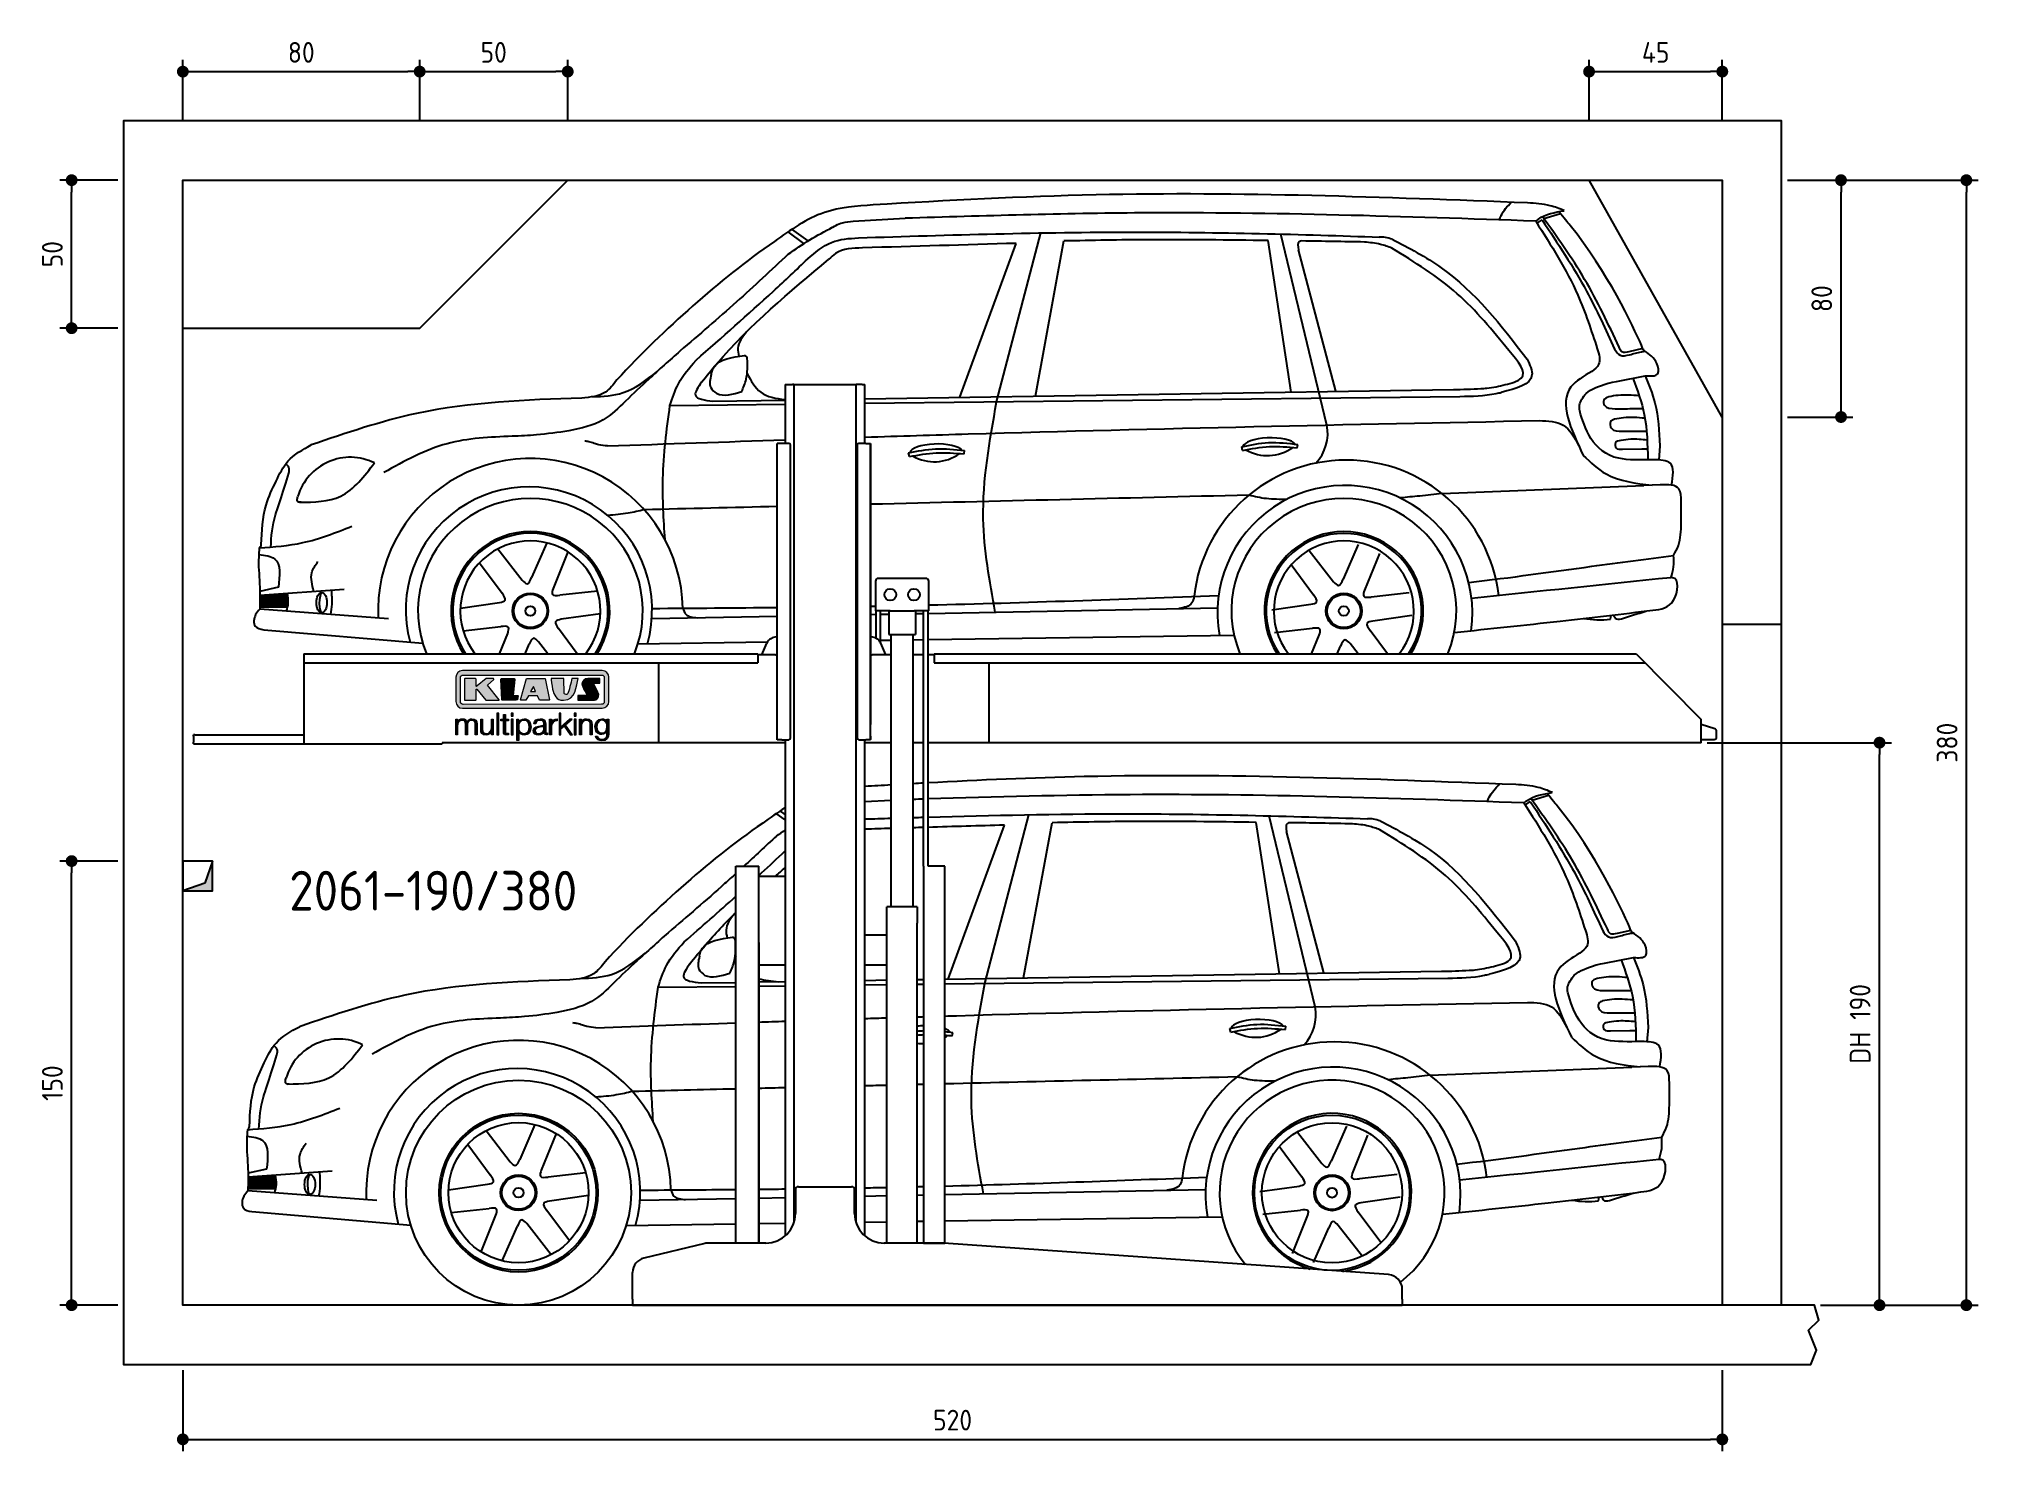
# Model space of a CAD drawing. Header units: millimetres. Extents: x -287 to 6264, y -593 to 4178.
import ezdxf

# ---------------------------------------------------------------- set-up
doc = ezdxf.new("R2010")
doc.units = ezdxf.units.MM
for name, color, linetype in [('4', 3, 'Continuous'), ('5', 3, 'Continuous'), ('breakthrough', 1, 'Continuous'), ('Car', 10, 'Continuous'), ('Logo', 7, 'Continuous')]:
    doc.layers.add(name, color=color, linetype=linetype)
doc.styles.get("Standard").update_dxf_attribs({"font": 'ISOCP.SHX'})
doc.dimstyles.new('GEN-ISO$0', dxfattribs={"dimscale": 20, "dimtxt": 3.5, "dimasz": 2, "dimexe": 2, "dimexo": 1, "dimgap": 1.5, "dimtad": 1, "dimdec": 1, "dimlfac": 0.1, "dimdsep": 46, "dimtxsty": 'Standard', "dimblk": 'PUNKT', "dimcen": 2, "dimclrd": 256, "dimclre": 256, "dimclrt": 2, "dimadec": 0, "dimazin": 0, "dimtp": 0.1, "dimtm": 0.1, "dimtfac": 0.71, "dimtdec": 1, "dimtmove": 2, "dimatfit": 3, "dimldrblk": 'PUNKT', "dimfxl": 0, "dimtolj": 1, "dimarcsym": 0})

msp = doc.modelspace()

# ---------------------------------------------------------------- texts
msp.add_text('2061-190/380', height=134.4).set_placement((559.31, 1232.82))

# ---------------------------------------------------------------- blocks, each defined once
blk = doc.blocks.new('PUNKT')
at = {"layer": '4', "color": 0, "linetype": 'ByBlock'}
blk.add_line((-0.5, 0), (-1, 0), dxfattribs=at)
at = {"layer": '4', "color": 0, "linetype": 'ByBlock', "const_width": 0.5}
blk.add_lwpolyline([(-0.25, 0, 1), (0.25, 0, 1)], format="xyb", close=True, dxfattribs=at)
blk = doc.blocks.new('*D11')
at = {"layer": '5', "lineweight": -2}
for p, q in [((200, -320), (200, -593.3)), ((5400, -320), (5400, -593.3)), ((240, -553.3), (5360, -553.3))]:
    blk.add_line(p, q, dxfattribs=at)
at = {"layer": 'DEFPOINTS', "color": 0}
for p in [(200, -300), (5400, -300), (5400, -553.3)]:
    blk.add_point(p, dxfattribs=at)
at = {"layer": '5', "lineweight": -2, "xscale": 40, "yscale": 40, "zscale": 40, "rotation": 180}
blk.add_blockref('PUNKT', (200, -553.3), dxfattribs=at)
at = {"layer": '5', "lineweight": -2, "xscale": 40, "yscale": 40, "zscale": 40}
blk.add_blockref('PUNKT', (5400, -553.3), dxfattribs=at)
at = {"layer": '5', "color": 2, "insert": (2800, -488.3), "char_height": 70, "attachment_point": 5}
blk.add_mtext('\\A1;520', dxfattribs=at)
blk = doc.blocks.new('*D3')
at = {"layer": '5', "lineweight": -2}
for p, q in [((-20, 1400), (-215.7, 1400)), ((-175.7, -60), (-175.7, 1360)), ((-20, -100), (-215.7, -100))]:
    blk.add_line(p, q, dxfattribs=at)
at = {"layer": 'DEFPOINTS', "color": 0}
for p in [(-175.7, 1400), (0, 1400), (0, -100)]:
    blk.add_point(p, dxfattribs=at)
at = {"layer": '5', "lineweight": -2, "xscale": 40, "yscale": 40, "zscale": 40}
for p, rotation in [((-175.7, 1400), 90), ((-175.7, -100), 270)]:
    blk.add_blockref('PUNKT', p, dxfattribs=dict(at, rotation=rotation))
at = {"layer": '5', "color": 2, "insert": (-240.7, 650), "char_height": 70, "attachment_point": 5, "rotation": 90}
blk.add_mtext('\\A1;150', dxfattribs=at)
blk = doc.blocks.new('*D4')
at = {"layer": '5', "lineweight": -2}
for p, q in [((-20, 3700), (-215.7, 3700)), ((-175.7, 3240), (-175.7, 3660)), ((-20, 3200), (-215.7, 3200))]:
    blk.add_line(p, q, dxfattribs=at)
at = {"layer": 'DEFPOINTS', "color": 0}
for p in [(-175.7, 3700), (0, 3700), (0, 3200)]:
    blk.add_point(p, dxfattribs=at)
at = {"layer": '5', "lineweight": -2, "xscale": 40, "yscale": 40, "zscale": 40}
for p, rotation in [((-175.7, 3700), 90), ((-175.7, 3200), 270)]:
    blk.add_blockref('PUNKT', p, dxfattribs=dict(at, rotation=rotation))
at = {"layer": '5', "color": 2, "insert": (-240.7, 3450), "char_height": 70, "attachment_point": 5, "rotation": 90}
blk.add_mtext('\\A1;50', dxfattribs=at)
blk = doc.blocks.new('*D5')
at = {"layer": '5', "lineweight": -2}
for p, q in [((200, 3900), (200, 4106.7)), ((240, 4066.7), (960, 4066.7)), ((1000, 3900), (1000, 4106.7))]:
    blk.add_line(p, q, dxfattribs=at)
at = {"layer": 'DEFPOINTS', "color": 0}
for p in [(1000, 4066.7), (200, 3880), (1000, 3880)]:
    blk.add_point(p, dxfattribs=at)
at = {"layer": '5', "lineweight": -2, "xscale": 40, "yscale": 40, "zscale": 40, "rotation": 180}
blk.add_blockref('PUNKT', (200, 4066.7), dxfattribs=at)
at = {"layer": '5', "lineweight": -2, "xscale": 40, "yscale": 40, "zscale": 40}
blk.add_blockref('PUNKT', (1000, 4066.7), dxfattribs=at)
at = {"layer": '5', "color": 2, "insert": (600, 4131.7), "char_height": 70, "attachment_point": 5}
blk.add_mtext('\\A1;80', dxfattribs=at)
blk = doc.blocks.new('*D6')
at = {"layer": '5', "lineweight": -2}
for p, q in [((1000, 3900), (1000, 4106.7)), ((1040, 4066.7), (1460, 4066.7)), ((1500, 3900), (1500, 4106.7))]:
    blk.add_line(p, q, dxfattribs=at)
at = {"layer": 'DEFPOINTS', "color": 0}
for p in [(1500, 4066.7), (1000, 3880), (1500, 3880)]:
    blk.add_point(p, dxfattribs=at)
at = {"layer": '5', "lineweight": -2, "xscale": 40, "yscale": 40, "zscale": 40, "rotation": 180}
blk.add_blockref('PUNKT', (1000, 4066.7), dxfattribs=at)
at = {"layer": '5', "lineweight": -2, "xscale": 40, "yscale": 40, "zscale": 40}
blk.add_blockref('PUNKT', (1500, 4066.7), dxfattribs=at)
at = {"layer": '5', "color": 2, "insert": (1250, 4131.7), "char_height": 70, "attachment_point": 5}
blk.add_mtext('\\A1;50', dxfattribs=at)
blk = doc.blocks.new('*D7')
at = {"layer": '5', "lineweight": -2}
for p, q in [((5620, 3700), (5841, 3700)), ((5801, 2940), (5801, 3660)), ((5620, 2900), (5841, 2900))]:
    blk.add_line(p, q, dxfattribs=at)
at = {"layer": 'DEFPOINTS', "color": 0}
for p in [(5600, 3700), (5801, 3700), (5600, 2900)]:
    blk.add_point(p, dxfattribs=at)
at = {"layer": '5', "lineweight": -2, "xscale": 40, "yscale": 40, "zscale": 40}
for p, rotation in [((5801, 3700), 90), ((5801, 2900), 270)]:
    blk.add_blockref('PUNKT', p, dxfattribs=dict(at, rotation=rotation))
at = {"layer": '5', "color": 2, "insert": (5736, 3300), "char_height": 70, "attachment_point": 5, "rotation": 90}
blk.add_mtext('\\A1;80', dxfattribs=at)
blk = doc.blocks.new('*D8')
at = {"layer": '5', "lineweight": -2}
for p, q in [((5620, 3700), (6264.4, 3700)), ((6224.4, -60), (6224.4, 3660)), ((5731.2, -100), (6264.4, -100))]:
    blk.add_line(p, q, dxfattribs=at)
at = {"layer": 'DEFPOINTS', "color": 0}
for p in [(5600, 3700), (6224.4, 3700), (5711.2, -100)]:
    blk.add_point(p, dxfattribs=at)
at = {"layer": '5', "lineweight": -2, "xscale": 40, "yscale": 40, "zscale": 40}
for p, rotation in [((6224.4, 3700), 90), ((6224.4, -100), 270)]:
    blk.add_blockref('PUNKT', p, dxfattribs=dict(at, rotation=rotation))
at = {"layer": '5', "color": 2, "insert": (6159.4, 1800), "char_height": 70, "attachment_point": 5, "rotation": 90}
blk.add_mtext('\\A1;380', dxfattribs=at)
blk = doc.blocks.new('*D9')
at = {"layer": '5', "lineweight": -2}
for p, q in [((5348.6, 1800), (5971.1, 1800)), ((5931.1, -60), (5931.1, 1760)), ((5731.2, -100), (5971.1, -100))]:
    blk.add_line(p, q, dxfattribs=at)
at = {"layer": 'DEFPOINTS', "color": 0}
for p in [(5328.6, 1800), (5931.1, 1800), (5711.2, -100)]:
    blk.add_point(p, dxfattribs=at)
at = {"layer": '5', "lineweight": -2, "xscale": 40, "yscale": 40, "zscale": 40}
for p, rotation in [((5931.1, 1800), 90), ((5931.1, -100), 270)]:
    blk.add_blockref('PUNKT', p, dxfattribs=dict(at, rotation=rotation))
at = {"layer": '5', "color": 2, "insert": (5865.6, 850), "char_height": 70, "attachment_point": 5, "rotation": 90}
blk.add_mtext('\\A1;DH 190', dxfattribs=at)
blk = doc.blocks.new('*D10')
at = {"layer": '5', "lineweight": -2}
for p, q in [((4950, 3900), (4950, 4106.7)), ((4990, 4066.7), (5360, 4066.7)), ((5400, 3900), (5400, 4106.7))]:
    blk.add_line(p, q, dxfattribs=at)
at = {"layer": 'DEFPOINTS', "color": 0}
for p in [(5400, 4066.7), (4950, 3880), (5400, 3880)]:
    blk.add_point(p, dxfattribs=at)
at = {"layer": '5', "lineweight": -2, "xscale": 40, "yscale": 40, "zscale": 40, "rotation": 180}
blk.add_blockref('PUNKT', (4950, 4066.7), dxfattribs=at)
at = {"layer": '5', "lineweight": -2, "xscale": 40, "yscale": 40, "zscale": 40}
blk.add_blockref('PUNKT', (5400, 4066.7), dxfattribs=at)
at = {"layer": '5', "color": 2, "insert": (5175, 4131.7), "char_height": 70, "attachment_point": 5}
blk.add_mtext('\\A1;45', dxfattribs=at)
blk = doc.blocks.new('KLAUS')
at = {"layer": 'Logo'}
h = blk.add_hatch(color=8, dxfattribs=at)
h.dxf.hatch_style = 2
edge = h.paths.add_edge_path()
edge.add_spline(control_points=[(3.6, 29.09), (2.88, 29.09), (2.3, 28.51), (2.3, 27.8), (2.3, 27.8), (2.3, 16.11), (2.3, 16.11), (2.3, 15.39), (2.88, 14.81), (3.6, 14.81), (3.6, 14.81), (71.16, 14.81), (71.16, 14.81), (71.88, 14.81), (72.46, 15.39), (72.46, 16.11), (72.46, 16.11), (72.46, 27.8), (72.46, 27.8), (72.46, 28.51), (71.88, 29.09), (71.16, 29.09), (71.16, 29.09), (3.6, 29.09), (3.6, 29.09), (3.6, 29.09), (3.6, 29.09), (3.6, 29.09)], knot_values=[0, 0, 0, 0, 1, 1, 1, 2, 2, 2, 3, 3, 3, 4, 4, 4, 5, 5, 5, 6, 6, 6, 7, 7, 7, 8, 8, 8, 9, 9, 9, 9], degree=3, periodic=0)
edge = h.paths.add_edge_path()
edge.add_spline(control_points=[(3.35, 31.23), (3.35, 31.23), (71.47, 31.23), (71.47, 31.23), (73.26, 31.23), (74.71, 29.77), (74.71, 27.99), (74.71, 27.99), (74.71, 16.17), (74.71, 16.17), (74.71, 14.38), (73.26, 12.93), (71.47, 12.93), (71.47, 12.93), (3.35, 12.93), (3.35, 12.93), (1.56, 12.93), (0.11, 14.38), (0.11, 16.17), (0.11, 16.17), (0.11, 27.99), (0.11, 27.99), (0.11, 29.77), (1.56, 31.23), (3.35, 31.23), (3.35, 31.23), (3.35, 31.23), (3.35, 31.23)], knot_values=[0, 0, 0, 0, 1, 1, 1, 2, 2, 2, 3, 3, 3, 4, 4, 4, 5, 5, 5, 6, 6, 6, 7, 7, 7, 8, 8, 8, 9, 9, 9, 9], degree=3, periodic=0)
h = blk.add_hatch(color=8, dxfattribs=at)
h.dxf.hatch_style = 2
edge = h.paths.add_edge_path()
edge.add_spline(control_points=[(4.5, 27.33), (4.5, 27.33), (9.7, 27.33), (9.7, 27.33), (9.84, 27.33), (9.96, 27.22), (9.96, 27.08), (9.96, 27.08), (9.96, 23.69), (9.96, 23.69), (9.96, 23.69), (9.94, 23.64), (10.04, 23.59), (10.14, 23.53), (10.2, 23.57), (10.2, 23.57), (10.2, 23.57), (10.51, 23.75), (10.51, 23.75), (10.51, 23.75), (14.94, 27.33), (14.94, 27.33), (14.94, 27.33), (18.41, 27.33), (18.41, 27.33), (18.41, 27.33), (18.49, 27.33), (18.56, 27.2), (18.65, 27.04), (18.53, 26.91), (18.53, 26.91), (18.53, 26.91), (15.49, 24.11), (15.49, 24.11), (15.49, 24.11), (21.14, 17.06), (21.14, 17.06), (21.14, 17.06), (21.13, 16.91), (21.13, 16.91), (21.08, 16.84), (20.99, 16.82), (20.99, 16.82), (20.99, 16.82), (14.7, 16.82), (14.7, 16.82), (14.7, 16.82), (10.26, 22.17), (10.26, 22.17), (10.26, 22.17), (10.19, 22.24), (10.08, 22.21), (9.97, 22.18), (9.96, 22.11), (9.96, 22.11), (9.96, 22.11), (9.96, 17.08), (9.96, 17.08), (9.96, 16.94), (9.84, 16.82), (9.7, 16.82), (9.7, 16.82), (4.5, 16.82), (4.5, 16.82), (4.36, 16.82), (4.25, 16.94), (4.25, 17.08), (4.25, 17.08), (4.25, 27.08), (4.25, 27.08), (4.25, 27.22), (4.36, 27.33), (4.5, 27.33), (4.5, 27.33), (4.5, 27.33), (4.5, 27.33)], knot_values=[0, 0, 0, 0, 1, 1, 1, 2, 2, 2, 3, 3, 3, 4, 4, 4, 5, 5, 5, 6, 6, 6, 7, 7, 7, 8, 8, 8, 9, 9, 9, 10, 10, 10, 11, 11, 11, 12, 12, 12, 13, 13, 13, 14, 14, 14, 15, 15, 15, 16, 16, 16, 17, 17, 17, 18, 18, 18, 19, 19, 19, 20, 20, 20, 21, 21, 21, 22, 22, 22, 23, 23, 23, 24, 24, 24, 25, 25, 25, 25], degree=3, periodic=0)
h = blk.add_hatch(color=8, dxfattribs=at)
h.dxf.hatch_style = 2
h.paths.add_polyline_path([(22.42, 17.06), (21.97, 27.15), (22.24, 27.33), (28.55, 27.33), (28.86, 26.97), (28.01, 19.08), (30.26, 19.07), (30.44, 18.95), (30.08, 16.95), (29.49, 16.82), (22.6, 16.82)])
h = blk.add_hatch(color=8, dxfattribs=at)
h.paths.add_polyline_path([(36.52, 21.01), (38.93, 21.01), (37.87, 23.57)])
h.paths.add_polyline_path([(34.52, 27.33), (43.65, 27.33), (45.76, 16.94), (45.57, 16.82), (40.83, 16.82), (39.89, 18.95), (35.42, 18.95), (34.27, 16.82), (31.78, 16.82), (31.66, 17)])
h = blk.add_hatch(color=8, dxfattribs=at)
h.dxf.hatch_style = 2
edge = h.paths.add_edge_path()
edge.add_spline(control_points=[(52.69, 27.32), (52.69, 27.32), (52.88, 20.14), (52.88, 20.14), (53.01, 19.89), (53.2, 19.77), (53.43, 19.71), (53.91, 19.59), (54.43, 19.57), (54.64, 20.03), (55.23, 21.34), (56.27, 25.45), (56.6, 27.33), (56.6, 27.33), (59.77, 27.33), (59.77, 27.33), (58.77, 23.9), (58.56, 16.82), (52.63, 16.76), (48.72, 16.72), (48.01, 19.35), (47.27, 22.24), (46.89, 23.68), (46.54, 27.33), (46.54, 27.33), (46.54, 27.33), (52.69, 27.32), (52.69, 27.32), (52.69, 27.32), (52.69, 27.32), (52.69, 27.32)], knot_values=[0, 0, 0, 0, 1, 1, 1, 2, 2, 2, 3, 3, 3, 4, 4, 4, 5, 5, 5, 6, 6, 6, 7, 7, 7, 8, 8, 8, 9, 9, 9, 10, 10, 10, 10], degree=3, periodic=0)
h = blk.add_hatch(color=8, dxfattribs=at)
h.dxf.hatch_style = 2
edge = h.paths.add_edge_path()
edge.add_spline(control_points=[(64.46, 27.33), (64.46, 27.33), (70.31, 27.33), (70.31, 27.33), (70.31, 26.52), (70.31, 26.02), (70.31, 25.12), (70.31, 25.12), (67.3, 25.12), (67.3, 25.12), (67.24, 25.04), (67.25, 25.11), (67.25, 24.91), (67.25, 24.88), (69.73, 20.38), (69.73, 19.57), (69.73, 16.4), (67.22, 16.81), (65.9, 16.82), (65.9, 16.82), (59.59, 16.82), (59.59, 16.82), (59.59, 17.76), (59.59, 18.23), (59.59, 19.14), (59.59, 19.14), (63.75, 19.14), (63.75, 19.14), (63.82, 19.22), (63.81, 19.11), (63.81, 19.31), (63.81, 20.32), (61.58, 23.06), (61.58, 24.63), (61.58, 26.33), (62.83, 27.34), (64.46, 27.33), (64.46, 27.33), (64.46, 27.33), (64.46, 27.33)], knot_values=[0, 0, 0, 0, 1, 1, 1, 2, 2, 2, 3, 3, 3, 4, 4, 4, 5, 5, 5, 6, 6, 6, 7, 7, 7, 8, 8, 8, 9, 9, 9, 10, 10, 10, 11, 11, 11, 12, 12, 12, 13, 13, 13, 13], degree=3, periodic=0)
h = blk.add_hatch(color=30, dxfattribs=at)
h.dxf.hatch_style = 2
h.paths.add_polyline_path([(20.07, 0), (20.99, 0), (20.99, 10.45), (20.07, 10.45)])
h = blk.add_hatch(color=30, dxfattribs=at)
h.dxf.hatch_style = 2
edge = h.paths.add_edge_path()
edge.add_spline(control_points=[(24.22, 9.82), (24.22, 9.82), (23.3, 9.82), (23.3, 9.82), (23.3, 9.82), (23.3, 7.55), (23.3, 7.55), (23.3, 7.55), (21.98, 7.55), (21.98, 7.55), (21.98, 7.55), (21.98, 6.78), (21.98, 6.78), (21.98, 6.78), (23.3, 6.78), (23.3, 6.78), (23.3, 6.78), (23.3, 1.61), (23.3, 1.61), (23.28, 0.32), (23.71, -0.09), (24.94, -0.09), (25.22, -0.09), (25.48, -0.06), (25.76, -0.06), (25.76, -0.06), (25.76, 0.73), (25.76, 0.73), (25.5, 0.7), (25.23, 0.69), (24.97, 0.69), (24.31, 0.73), (24.22, 1.08), (24.22, 1.68), (24.22, 1.68), (24.22, 6.78), (24.22, 6.78), (24.22, 6.78), (25.76, 6.78), (25.76, 6.78), (25.76, 6.78), (25.76, 7.55), (25.76, 7.55), (25.76, 7.55), (24.22, 7.55), (24.22, 7.55), (24.22, 7.55), (24.22, 9.82), (24.22, 9.82), (24.22, 9.82), (24.22, 9.82), (24.22, 9.82)], knot_values=[0, 0, 0, 0, 1, 1, 1, 2, 2, 2, 3, 3, 3, 4, 4, 4, 5, 5, 5, 6, 6, 6, 7, 7, 7, 8, 8, 8, 9, 9, 9, 10, 10, 10, 11, 11, 11, 12, 12, 12, 13, 13, 13, 14, 14, 14, 15, 15, 15, 16, 16, 16, 17, 17, 17, 17], degree=3, periodic=0)
h = blk.add_hatch(color=30, dxfattribs=at)
h.paths.add_polyline_path([(27.1, 0), (28.03, 0), (28.03, 7.55), (27.1, 7.55)])
h.paths.add_polyline_path([(27.1, 8.98), (28.03, 8.98), (28.03, 10.45), (27.1, 10.45)])
h = blk.add_hatch(color=30, dxfattribs=at)
h.dxf.hatch_style = 2
h.paths.add_polyline_path([(50.4, 0), (51.32, 0), (51.32, 2.87), (52.82, 4.11), (55.8, 0), (56.96, 0), (53.52, 4.76), (56.74, 7.55), (55.51, 7.55), (51.32, 3.89), (51.32, 10.45), (50.4, 10.45)])
h = blk.add_hatch(color=30, dxfattribs=at)
h.paths.add_polyline_path([(57.74, 0), (58.66, 0), (58.66, 7.55), (57.74, 7.55)])
h.paths.add_polyline_path([(57.74, 8.98), (58.66, 8.98), (58.66, 10.45), (57.74, 10.45)])
h = blk.add_hatch(color=30, dxfattribs=at)
h.dxf.hatch_style = 2
edge = h.paths.add_edge_path()
edge.add_spline(control_points=[(0, 0), (0, 0), (0.92, 0), (0.92, 0), (0.92, 0), (0.92, 4.22), (0.92, 4.22), (0.94, 5.8), (1.58, 7), (3.18, 7), (4.35, 7), (4.77, 6.15), (4.76, 5.12), (4.76, 5.12), (4.76, 0), (4.76, 0), (4.76, 0), (5.68, 0), (5.68, 0), (5.68, 0), (5.68, 4.27), (5.68, 4.27), (5.68, 5.68), (6.14, 7), (7.73, 7), (9.05, 7), (9.52, 6.32), (9.52, 5.08), (9.52, 5.08), (9.52, 0), (9.52, 0), (9.52, 0), (10.44, 0), (10.44, 0), (10.44, 0), (10.44, 5.12), (10.44, 5.12), (10.44, 6.91), (9.59, 7.77), (7.94, 7.77), (6.94, 7.77), (5.99, 7.29), (5.54, 6.3), (5.26, 7.29), (4.36, 7.77), (3.37, 7.77), (2.17, 7.77), (1.38, 7.19), (0.89, 6.28), (0.89, 6.28), (0.85, 6.28), (0.85, 6.28), (0.85, 6.28), (0.85, 7.55), (0.85, 7.55), (0.85, 7.55), (0, 7.55), (0, 7.55), (0, 7.55), (0, 0), (0, 0), (0, 0), (0, 0), (0, 0)], knot_values=[0, 0, 0, 0, 1, 1, 1, 2, 2, 2, 3, 3, 3, 4, 4, 4, 5, 5, 5, 6, 6, 6, 7, 7, 7, 8, 8, 8, 9, 9, 9, 10, 10, 10, 11, 11, 11, 12, 12, 12, 13, 13, 13, 14, 14, 14, 15, 15, 15, 16, 16, 16, 17, 17, 17, 18, 18, 18, 19, 19, 19, 20, 20, 20, 21, 21, 21, 21], degree=3, periodic=0)
h = blk.add_hatch(color=30, dxfattribs=at)
h.dxf.hatch_style = 2
edge = h.paths.add_edge_path()
edge.add_spline(control_points=[(18.31, 7.55), (18.31, 7.55), (17.39, 7.55), (17.39, 7.55), (17.39, 7.55), (17.39, 3.59), (17.39, 3.59), (17.39, 2.05), (16.7, 0.56), (15.12, 0.56), (13.66, 0.56), (13.15, 1.27), (13.1, 2.64), (13.1, 2.64), (13.1, 7.55), (13.1, 7.55), (13.1, 7.55), (12.18, 7.55), (12.18, 7.55), (12.18, 7.55), (12.18, 2.65), (12.18, 2.65), (12.18, 0.89), (12.93, -0.22), (14.83, -0.22), (15.96, -0.22), (16.95, 0.35), (17.44, 1.36), (17.44, 1.36), (17.47, 1.36), (17.47, 1.36), (17.47, 1.36), (17.47, 0), (17.47, 0), (17.47, 0), (18.31, 0), (18.31, 0), (18.31, 0), (18.31, 7.55), (18.31, 7.55), (18.31, 7.55), (18.31, 7.55), (18.31, 7.55)], knot_values=[0, 0, 0, 0, 1, 1, 1, 2, 2, 2, 3, 3, 3, 4, 4, 4, 5, 5, 5, 6, 6, 6, 7, 7, 7, 8, 8, 8, 9, 9, 9, 10, 10, 10, 11, 11, 11, 12, 12, 12, 13, 13, 13, 14, 14, 14, 14], degree=3, periodic=0)
h = blk.add_hatch(color=30, dxfattribs=at)
edge = h.paths.add_edge_path()
edge.add_spline(control_points=[(35.84, 3.78), (35.84, 2.21), (35.12, 0.56), (33.37, 0.56), (31.4, 0.56), (30.72, 2.21), (30.72, 3.78), (30.72, 5.49), (31.33, 7), (33.37, 7), (35.12, 7), (35.84, 5.34), (35.84, 3.78), (35.84, 3.78), (35.84, 3.78), (35.84, 3.78)], knot_values=[0, 0, 0, 0, 1, 1, 1, 2, 2, 2, 3, 3, 3, 4, 4, 4, 5, 5, 5, 5], degree=3, periodic=0)
edge = h.paths.add_edge_path()
edge.add_spline(control_points=[(29.79, -2.8), (29.79, -2.8), (30.72, -2.8), (30.72, -2.8), (30.72, -2.8), (30.72, 1.43), (30.72, 1.43), (30.72, 1.43), (30.74, 1.43), (30.74, 1.43), (31.14, 0.35), (32.24, -0.22), (33.37, -0.22), (35.66, -0.22), (36.76, 1.64), (36.76, 3.78), (36.76, 5.91), (35.66, 7.77), (33.37, 7.77), (32.15, 7.77), (31.1, 7.14), (30.67, 6.12), (30.67, 6.12), (30.64, 6.12), (30.64, 6.12), (30.64, 6.12), (30.64, 7.55), (30.64, 7.55), (30.64, 7.55), (29.79, 7.55), (29.79, 7.55), (29.79, 7.55), (29.79, -2.8), (29.79, -2.8), (29.79, -2.8), (29.79, -2.8), (29.79, -2.8)], knot_values=[0, 0, 0, 0, 1, 1, 1, 2, 2, 2, 3, 3, 3, 4, 4, 4, 5, 5, 5, 6, 6, 6, 7, 7, 7, 8, 8, 8, 9, 9, 9, 10, 10, 10, 11, 11, 11, 12, 12, 12, 12], degree=3, periodic=0)
h = blk.add_hatch(color=30, dxfattribs=at)
edge = h.paths.add_edge_path()
edge.add_spline(control_points=[(43.03, 2.93), (43.04, 1.45), (41.8, 0.56), (40.39, 0.56), (39.53, 0.56), (38.71, 1.13), (38.71, 2.05), (38.71, 3.53), (40.66, 3.51), (42.22, 3.79), (42.47, 3.84), (42.88, 3.91), (43, 4.13), (43, 4.13), (43.03, 4.13), (43.03, 4.13), (43.03, 4.13), (43.03, 2.93), (43.03, 2.93), (43.03, 2.93), (43.03, 2.93), (43.03, 2.93)], knot_values=[0, 0, 0, 0, 1, 1, 1, 2, 2, 2, 3, 3, 3, 4, 4, 4, 5, 5, 5, 6, 6, 6, 7, 7, 7, 7], degree=3, periodic=0)
edge = h.paths.add_edge_path()
edge.add_spline(control_points=[(39.03, 5.24), (39.06, 6.47), (39.91, 7), (41.05, 7), (42.14, 7), (43.03, 6.69), (43.03, 5.45), (43.03, 4.61), (42.6, 4.51), (41.84, 4.42), (39.85, 4.19), (37.79, 4.11), (37.79, 1.99), (37.79, 0.47), (38.93, -0.22), (40.32, -0.22), (41.77, -0.22), (42.43, 0.34), (43.07, 1.32), (43.07, 1.32), (43.1, 1.32), (43.1, 1.32), (43.1, 0.53), (43.25, 0), (44.19, 0), (44.43, 0), (44.58, 0.01), (44.79, 0.06), (44.79, 0.06), (44.79, 0.83), (44.79, 0.83), (44.71, 0.81), (44.6, 0.78), (44.49, 0.78), (44.13, 0.78), (43.95, 0.98), (43.95, 1.33), (43.95, 1.33), (43.95, 5.34), (43.95, 5.34), (43.95, 7.36), (42.5, 7.77), (41.17, 7.77), (39.44, 7.77), (38.2, 7.01), (38.11, 5.24), (38.11, 5.24), (39.03, 5.24), (39.03, 5.24), (39.03, 5.24), (39.03, 5.24), (39.03, 5.24)], knot_values=[0, 0, 0, 0, 1, 1, 1, 2, 2, 2, 3, 3, 3, 4, 4, 4, 5, 5, 5, 6, 6, 6, 7, 7, 7, 8, 8, 8, 9, 9, 9, 10, 10, 10, 11, 11, 11, 12, 12, 12, 13, 13, 13, 14, 14, 14, 15, 15, 15, 16, 16, 16, 17, 17, 17, 17], degree=3, periodic=0)
h = blk.add_hatch(color=30, dxfattribs=at)
h.dxf.hatch_style = 2
edge = h.paths.add_edge_path()
edge.add_spline(control_points=[(45.79, 0), (45.79, 0), (46.71, 0), (46.71, 0), (46.71, 0), (46.71, 4.03), (46.71, 4.03), (46.71, 5.59), (47.85, 6.82), (49.52, 6.73), (49.52, 6.73), (49.52, 7.66), (49.52, 7.66), (48.16, 7.72), (47.14, 7), (46.67, 5.78), (46.67, 5.78), (46.64, 5.78), (46.64, 5.78), (46.64, 5.78), (46.64, 7.55), (46.64, 7.55), (46.64, 7.55), (45.79, 7.55), (45.79, 7.55), (45.79, 7.55), (45.79, 0), (45.79, 0), (45.79, 0), (45.79, 0), (45.79, 0)], knot_values=[0, 0, 0, 0, 1, 1, 1, 2, 2, 2, 3, 3, 3, 4, 4, 4, 5, 5, 5, 6, 6, 6, 7, 7, 7, 8, 8, 8, 9, 9, 9, 10, 10, 10, 10], degree=3, periodic=0)
h = blk.add_hatch(color=30, dxfattribs=at)
h.dxf.hatch_style = 2
edge = h.paths.add_edge_path()
edge.add_spline(control_points=[(60.41, 0), (60.41, 0), (61.33, 0), (61.33, 0), (61.33, 0), (61.33, 4.41), (61.33, 4.41), (61.36, 5.89), (62.24, 7), (63.7, 7), (65.2, 7), (65.62, 6.02), (65.62, 4.71), (65.62, 4.71), (65.62, 0), (65.62, 0), (65.62, 0), (66.54, 0), (66.54, 0), (66.54, 0), (66.54, 4.86), (66.54, 4.86), (66.54, 6.66), (65.9, 7.77), (63.78, 7.77), (62.71, 7.77), (61.7, 7.16), (61.36, 6.25), (61.36, 6.25), (61.33, 6.25), (61.33, 6.25), (61.33, 6.25), (61.33, 7.55), (61.33, 7.55), (61.33, 7.55), (60.41, 7.55), (60.41, 7.55), (60.41, 7.55), (60.41, 0), (60.41, 0), (60.41, 0), (60.41, 0), (60.41, 0)], knot_values=[0, 0, 0, 0, 1, 1, 1, 2, 2, 2, 3, 3, 3, 4, 4, 4, 5, 5, 5, 6, 6, 6, 7, 7, 7, 8, 8, 8, 9, 9, 9, 10, 10, 10, 11, 11, 11, 12, 12, 12, 13, 13, 13, 14, 14, 14, 14], degree=3, periodic=0)
h = blk.add_hatch(color=30, dxfattribs=at)
edge = h.paths.add_edge_path()
edge.add_spline(control_points=[(71.32, 0.86), (69.62, 0.86), (68.83, 2.34), (68.83, 3.86), (68.83, 5.43), (69.56, 7), (71.32, 7), (73.06, 7), (73.75, 5.34), (73.75, 3.86), (73.75, 2.33), (72.91, 0.86), (71.32, 0.86), (71.32, 0.86), (71.32, 0.86), (71.32, 0.86)], knot_values=[0, 0, 0, 0, 1, 1, 1, 2, 2, 2, 3, 3, 3, 4, 4, 4, 5, 5, 5, 5], degree=3, periodic=0)
edge = h.paths.add_edge_path()
edge.add_spline(control_points=[(74.67, 7.55), (74.67, 7.55), (73.75, 7.55), (73.75, 7.55), (73.75, 7.55), (73.75, 6.25), (73.75, 6.25), (73.75, 6.25), (73.72, 6.25), (73.72, 6.25), (73.35, 7.09), (72.41, 7.77), (71.32, 7.77), (69.13, 7.77), (67.9, 6.05), (67.9, 3.97), (67.9, 1.82), (68.9, 0.09), (71.32, 0.09), (72.4, 0.09), (73.29, 0.72), (73.72, 1.64), (73.72, 1.64), (73.75, 1.64), (73.75, 1.64), (73.75, 1.64), (73.75, 0.61), (73.75, 0.61), (73.75, -1.23), (73.01, -2.24), (71.32, -2.24), (70.29, -2.24), (69.31, -1.85), (69.1, -0.73), (69.1, -0.73), (68.18, -0.73), (68.18, -0.73), (68.31, -2.34), (69.81, -3.02), (71.32, -3.02), (73.79, -3.02), (74.65, -1.64), (74.67, 0.61), (74.67, 0.61), (74.67, 7.55), (74.67, 7.55), (74.67, 7.55), (74.67, 7.55), (74.67, 7.55)], knot_values=[0, 0, 0, 0, 1, 1, 1, 2, 2, 2, 3, 3, 3, 4, 4, 4, 5, 5, 5, 6, 6, 6, 7, 7, 7, 8, 8, 8, 9, 9, 9, 10, 10, 10, 11, 11, 11, 12, 12, 12, 13, 13, 13, 14, 14, 14, 15, 15, 15, 16, 16, 16, 16], degree=3, periodic=0)
at = {"layer": 'Logo', "lineweight": 0}
for points in [[(22.42, 17.06), (21.97, 27.15), (22.24, 27.33), (28.55, 27.33), (28.86, 26.97), (28.01, 19.08), (30.26, 19.07), (30.44, 18.95), (30.08, 16.95), (29.49, 16.82), (22.6, 16.82), (22.42, 17.06), (22.42, 17.06)], [(34.52, 27.33), (43.65, 27.33), (45.76, 16.94), (45.57, 16.82), (40.83, 16.82), (39.89, 18.95), (35.42, 18.95), (34.27, 16.82), (31.78, 16.82), (31.66, 17), (34.52, 27.33), (34.52, 27.33)], [(36.52, 21.01), (38.93, 21.01), (37.87, 23.57), (36.52, 21.01), (36.52, 21.01)], [(20.07, 0), (20.99, 0), (20.99, 10.45), (20.07, 10.45), (20.07, 0), (20.07, 0)], [(27.1, 8.98), (28.03, 8.98), (28.03, 10.45), (27.1, 10.45), (27.1, 8.98), (27.1, 8.98)], [(50.4, 0), (51.32, 0), (51.32, 2.87), (52.82, 4.11), (55.8, 0), (56.96, 0), (53.52, 4.76), (56.74, 7.55), (55.51, 7.55), (51.32, 3.89), (51.32, 10.45), (50.4, 10.45), (50.4, 0), (50.4, 0)], [(57.74, 8.98), (58.66, 8.98), (58.66, 10.45), (57.74, 10.45), (57.74, 8.98), (57.74, 8.98)], [(27.1, 0), (28.03, 0), (28.03, 7.55), (27.1, 7.55), (27.1, 0), (27.1, 0)], [(57.74, 0), (58.66, 0), (58.66, 7.55), (57.74, 7.55), (57.74, 0), (57.74, 0)]]:
    blk.add_lwpolyline(points, dxfattribs=at)
for points, knots in [([(3.35, 31.23), (3.35, 31.23), (71.47, 31.23), (71.47, 31.23), (73.26, 31.23), (74.71, 29.77), (74.71, 27.99), (74.71, 27.99), (74.71, 16.17), (74.71, 16.17), (74.71, 14.38), (73.26, 12.93), (71.47, 12.93), (71.47, 12.93), (3.35, 12.93), (3.35, 12.93), (1.56, 12.93), (0.11, 14.38), (0.11, 16.17), (0.11, 16.17), (0.11, 27.99), (0.11, 27.99), (0.11, 29.77), (1.56, 31.23), (3.35, 31.23), (3.35, 31.23), (3.35, 31.23), (3.35, 31.23)], [0, 0, 0, 0, 1, 1, 1, 2, 2, 2, 3, 3, 3, 4, 4, 4, 5, 5, 5, 6, 6, 6, 7, 7, 7, 8, 8, 8, 9, 9, 9, 9]), ([(3.6, 29.09), (2.88, 29.09), (2.3, 28.51), (2.3, 27.8), (2.3, 27.8), (2.3, 16.11), (2.3, 16.11), (2.3, 15.39), (2.88, 14.81), (3.6, 14.81), (3.6, 14.81), (71.16, 14.81), (71.16, 14.81), (71.88, 14.81), (72.46, 15.39), (72.46, 16.11), (72.46, 16.11), (72.46, 27.8), (72.46, 27.8), (72.46, 28.51), (71.88, 29.09), (71.16, 29.09), (71.16, 29.09), (3.6, 29.09), (3.6, 29.09), (3.6, 29.09), (3.6, 29.09), (3.6, 29.09)], [0, 0, 0, 0, 1, 1, 1, 2, 2, 2, 3, 3, 3, 4, 4, 4, 5, 5, 5, 6, 6, 6, 7, 7, 7, 8, 8, 8, 9, 9, 9, 9]), ([(4.5, 27.33), (4.5, 27.33), (9.7, 27.33), (9.7, 27.33), (9.84, 27.33), (9.96, 27.22), (9.96, 27.08), (9.96, 27.08), (9.96, 23.69), (9.96, 23.69), (9.96, 23.69), (9.94, 23.64), (10.04, 23.59), (10.14, 23.53), (10.2, 23.57), (10.2, 23.57), (10.2, 23.57), (10.51, 23.75), (10.51, 23.75), (10.51, 23.75), (14.94, 27.33), (14.94, 27.33), (14.94, 27.33), (18.41, 27.33), (18.41, 27.33), (18.41, 27.33), (18.49, 27.33), (18.56, 27.2), (18.65, 27.04), (18.53, 26.91), (18.53, 26.91), (18.53, 26.91), (15.49, 24.11), (15.49, 24.11), (15.49, 24.11), (21.14, 17.06), (21.14, 17.06), (21.14, 17.06), (21.13, 16.91), (21.13, 16.91), (21.08, 16.84), (20.99, 16.82), (20.99, 16.82), (20.99, 16.82), (14.7, 16.82), (14.7, 16.82), (14.7, 16.82), (10.26, 22.17), (10.26, 22.17), (10.26, 22.17), (10.19, 22.24), (10.08, 22.21), (9.97, 22.18), (9.96, 22.11), (9.96, 22.11), (9.96, 22.11), (9.96, 17.08), (9.96, 17.08), (9.96, 16.94), (9.84, 16.82), (9.7, 16.82), (9.7, 16.82), (4.5, 16.82), (4.5, 16.82), (4.36, 16.82), (4.25, 16.94), (4.25, 17.08), (4.25, 17.08), (4.25, 27.08), (4.25, 27.08), (4.25, 27.22), (4.36, 27.33), (4.5, 27.33), (4.5, 27.33), (4.5, 27.33), (4.5, 27.33)], [0, 0, 0, 0, 1, 1, 1, 2, 2, 2, 3, 3, 3, 4, 4, 4, 5, 5, 5, 6, 6, 6, 7, 7, 7, 8, 8, 8, 9, 9, 9, 10, 10, 10, 11, 11, 11, 12, 12, 12, 13, 13, 13, 14, 14, 14, 15, 15, 15, 16, 16, 16, 17, 17, 17, 18, 18, 18, 19, 19, 19, 20, 20, 20, 21, 21, 21, 22, 22, 22, 23, 23, 23, 24, 24, 24, 25, 25, 25, 25]), ([(52.69, 27.32), (52.69, 27.32), (52.88, 20.14), (52.88, 20.14), (53.01, 19.89), (53.2, 19.77), (53.43, 19.71), (53.91, 19.59), (54.43, 19.57), (54.64, 20.03), (55.23, 21.34), (56.27, 25.45), (56.6, 27.33), (56.6, 27.33), (59.77, 27.33), (59.77, 27.33), (58.77, 23.9), (58.56, 16.82), (52.63, 16.76), (48.72, 16.72), (48.01, 19.35), (47.27, 22.24), (46.89, 23.68), (46.54, 27.33), (46.54, 27.33), (46.54, 27.33), (52.69, 27.32), (52.69, 27.32), (52.69, 27.32), (52.69, 27.32), (52.69, 27.32)], [0, 0, 0, 0, 1, 1, 1, 2, 2, 2, 3, 3, 3, 4, 4, 4, 5, 5, 5, 6, 6, 6, 7, 7, 7, 8, 8, 8, 9, 9, 9, 10, 10, 10, 10]), ([(64.46, 27.33), (64.46, 27.33), (70.31, 27.33), (70.31, 27.33), (70.31, 26.52), (70.31, 26.02), (70.31, 25.12), (70.31, 25.12), (67.3, 25.12), (67.3, 25.12), (67.24, 25.04), (67.25, 25.11), (67.25, 24.91), (67.25, 24.88), (69.73, 20.38), (69.73, 19.57), (69.73, 16.4), (67.22, 16.81), (65.9, 16.82), (65.9, 16.82), (59.59, 16.82), (59.59, 16.82), (59.59, 17.76), (59.59, 18.23), (59.59, 19.14), (59.59, 19.14), (63.75, 19.14), (63.75, 19.14), (63.82, 19.22), (63.81, 19.11), (63.81, 19.31), (63.81, 20.32), (61.58, 23.06), (61.58, 24.63), (61.58, 26.33), (62.83, 27.34), (64.46, 27.33), (64.46, 27.33), (64.46, 27.33), (64.46, 27.33)], [0, 0, 0, 0, 1, 1, 1, 2, 2, 2, 3, 3, 3, 4, 4, 4, 5, 5, 5, 6, 6, 6, 7, 7, 7, 8, 8, 8, 9, 9, 9, 10, 10, 10, 11, 11, 11, 12, 12, 12, 13, 13, 13, 13]), ([(24.22, 9.82), (24.22, 9.82), (23.3, 9.82), (23.3, 9.82), (23.3, 9.82), (23.3, 7.55), (23.3, 7.55), (23.3, 7.55), (21.98, 7.55), (21.98, 7.55), (21.98, 7.55), (21.98, 6.78), (21.98, 6.78), (21.98, 6.78), (23.3, 6.78), (23.3, 6.78), (23.3, 6.78), (23.3, 1.61), (23.3, 1.61), (23.28, 0.32), (23.71, -0.09), (24.94, -0.09), (25.22, -0.09), (25.48, -0.06), (25.76, -0.06), (25.76, -0.06), (25.76, 0.73), (25.76, 0.73), (25.5, 0.7), (25.23, 0.69), (24.97, 0.69), (24.31, 0.73), (24.22, 1.08), (24.22, 1.68), (24.22, 1.68), (24.22, 6.78), (24.22, 6.78), (24.22, 6.78), (25.76, 6.78), (25.76, 6.78), (25.76, 6.78), (25.76, 7.55), (25.76, 7.55), (25.76, 7.55), (24.22, 7.55), (24.22, 7.55), (24.22, 7.55), (24.22, 9.82), (24.22, 9.82), (24.22, 9.82), (24.22, 9.82), (24.22, 9.82)], [0, 0, 0, 0, 1, 1, 1, 2, 2, 2, 3, 3, 3, 4, 4, 4, 5, 5, 5, 6, 6, 6, 7, 7, 7, 8, 8, 8, 9, 9, 9, 10, 10, 10, 11, 11, 11, 12, 12, 12, 13, 13, 13, 14, 14, 14, 15, 15, 15, 16, 16, 16, 17, 17, 17, 17]), ([(0, 0), (0, 0), (0.92, 0), (0.92, 0), (0.92, 0), (0.92, 4.22), (0.92, 4.22), (0.94, 5.8), (1.58, 7), (3.18, 7), (4.35, 7), (4.77, 6.15), (4.76, 5.12), (4.76, 5.12), (4.76, 0), (4.76, 0), (4.76, 0), (5.68, 0), (5.68, 0), (5.68, 0), (5.68, 4.27), (5.68, 4.27), (5.68, 5.68), (6.14, 7), (7.73, 7), (9.05, 7), (9.52, 6.32), (9.52, 5.08), (9.52, 5.08), (9.52, 0), (9.52, 0), (9.52, 0), (10.44, 0), (10.44, 0), (10.44, 0), (10.44, 5.12), (10.44, 5.12), (10.44, 6.91), (9.59, 7.77), (7.94, 7.77), (6.94, 7.77), (5.99, 7.29), (5.54, 6.3), (5.26, 7.29), (4.36, 7.77), (3.37, 7.77), (2.17, 7.77), (1.38, 7.19), (0.89, 6.28), (0.89, 6.28), (0.85, 6.28), (0.85, 6.28), (0.85, 6.28), (0.85, 7.55), (0.85, 7.55), (0.85, 7.55), (0, 7.55), (0, 7.55), (0, 7.55), (0, 0), (0, 0), (0, 0), (0, 0), (0, 0)], [0, 0, 0, 0, 1, 1, 1, 2, 2, 2, 3, 3, 3, 4, 4, 4, 5, 5, 5, 6, 6, 6, 7, 7, 7, 8, 8, 8, 9, 9, 9, 10, 10, 10, 11, 11, 11, 12, 12, 12, 13, 13, 13, 14, 14, 14, 15, 15, 15, 16, 16, 16, 17, 17, 17, 18, 18, 18, 19, 19, 19, 20, 20, 20, 21, 21, 21, 21]), ([(18.31, 7.55), (18.31, 7.55), (17.39, 7.55), (17.39, 7.55), (17.39, 7.55), (17.39, 3.59), (17.39, 3.59), (17.39, 2.05), (16.7, 0.56), (15.12, 0.56), (13.66, 0.56), (13.15, 1.27), (13.1, 2.64), (13.1, 2.64), (13.1, 7.55), (13.1, 7.55), (13.1, 7.55), (12.18, 7.55), (12.18, 7.55), (12.18, 7.55), (12.18, 2.65), (12.18, 2.65), (12.18, 0.89), (12.93, -0.22), (14.83, -0.22), (15.96, -0.22), (16.95, 0.35), (17.44, 1.36), (17.44, 1.36), (17.47, 1.36), (17.47, 1.36), (17.47, 1.36), (17.47, 0), (17.47, 0), (17.47, 0), (18.31, 0), (18.31, 0), (18.31, 0), (18.31, 7.55), (18.31, 7.55), (18.31, 7.55), (18.31, 7.55), (18.31, 7.55)], [0, 0, 0, 0, 1, 1, 1, 2, 2, 2, 3, 3, 3, 4, 4, 4, 5, 5, 5, 6, 6, 6, 7, 7, 7, 8, 8, 8, 9, 9, 9, 10, 10, 10, 11, 11, 11, 12, 12, 12, 13, 13, 13, 14, 14, 14, 14]), ([(29.79, -2.8), (29.79, -2.8), (30.72, -2.8), (30.72, -2.8), (30.72, -2.8), (30.72, 1.43), (30.72, 1.43), (30.72, 1.43), (30.74, 1.43), (30.74, 1.43), (31.14, 0.35), (32.24, -0.22), (33.37, -0.22), (35.66, -0.22), (36.76, 1.64), (36.76, 3.78), (36.76, 5.91), (35.66, 7.77), (33.37, 7.77), (32.15, 7.77), (31.1, 7.14), (30.67, 6.12), (30.67, 6.12), (30.64, 6.12), (30.64, 6.12), (30.64, 6.12), (30.64, 7.55), (30.64, 7.55), (30.64, 7.55), (29.79, 7.55), (29.79, 7.55), (29.79, 7.55), (29.79, -2.8), (29.79, -2.8), (29.79, -2.8), (29.79, -2.8), (29.79, -2.8)], [0, 0, 0, 0, 1, 1, 1, 2, 2, 2, 3, 3, 3, 4, 4, 4, 5, 5, 5, 6, 6, 6, 7, 7, 7, 8, 8, 8, 9, 9, 9, 10, 10, 10, 11, 11, 11, 12, 12, 12, 12]), ([(35.84, 3.78), (35.84, 2.21), (35.12, 0.56), (33.37, 0.56), (31.4, 0.56), (30.72, 2.21), (30.72, 3.78), (30.72, 5.49), (31.33, 7), (33.37, 7), (35.12, 7), (35.84, 5.34), (35.84, 3.78), (35.84, 3.78), (35.84, 3.78), (35.84, 3.78)], [0, 0, 0, 0, 1, 1, 1, 2, 2, 2, 3, 3, 3, 4, 4, 4, 5, 5, 5, 5]), ([(39.03, 5.24), (39.06, 6.47), (39.91, 7), (41.05, 7), (42.14, 7), (43.03, 6.69), (43.03, 5.45), (43.03, 4.61), (42.6, 4.51), (41.84, 4.42), (39.85, 4.19), (37.79, 4.11), (37.79, 1.99), (37.79, 0.47), (38.93, -0.22), (40.32, -0.22), (41.77, -0.22), (42.43, 0.34), (43.07, 1.32), (43.07, 1.32), (43.1, 1.32), (43.1, 1.32), (43.1, 0.53), (43.25, 0), (44.19, 0), (44.43, 0), (44.58, 0.01), (44.79, 0.06), (44.79, 0.06), (44.79, 0.83), (44.79, 0.83), (44.71, 0.81), (44.6, 0.78), (44.49, 0.78), (44.13, 0.78), (43.95, 0.98), (43.95, 1.33), (43.95, 1.33), (43.95, 5.34), (43.95, 5.34), (43.95, 7.36), (42.5, 7.77), (41.17, 7.77), (39.44, 7.77), (38.2, 7.01), (38.11, 5.24), (38.11, 5.24), (39.03, 5.24), (39.03, 5.24), (39.03, 5.24), (39.03, 5.24), (39.03, 5.24)], [0, 0, 0, 0, 1, 1, 1, 2, 2, 2, 3, 3, 3, 4, 4, 4, 5, 5, 5, 6, 6, 6, 7, 7, 7, 8, 8, 8, 9, 9, 9, 10, 10, 10, 11, 11, 11, 12, 12, 12, 13, 13, 13, 14, 14, 14, 15, 15, 15, 16, 16, 16, 17, 17, 17, 17]), ([(43.03, 2.93), (43.04, 1.45), (41.8, 0.56), (40.39, 0.56), (39.53, 0.56), (38.71, 1.13), (38.71, 2.05), (38.71, 3.53), (40.66, 3.51), (42.22, 3.79), (42.47, 3.84), (42.88, 3.91), (43, 4.13), (43, 4.13), (43.03, 4.13), (43.03, 4.13), (43.03, 4.13), (43.03, 2.93), (43.03, 2.93), (43.03, 2.93), (43.03, 2.93), (43.03, 2.93)], [0, 0, 0, 0, 1, 1, 1, 2, 2, 2, 3, 3, 3, 4, 4, 4, 5, 5, 5, 6, 6, 6, 7, 7, 7, 7]), ([(45.79, 0), (45.79, 0), (46.71, 0), (46.71, 0), (46.71, 0), (46.71, 4.03), (46.71, 4.03), (46.71, 5.59), (47.85, 6.82), (49.52, 6.73), (49.52, 6.73), (49.52, 7.66), (49.52, 7.66), (48.16, 7.72), (47.14, 7), (46.67, 5.78), (46.67, 5.78), (46.64, 5.78), (46.64, 5.78), (46.64, 5.78), (46.64, 7.55), (46.64, 7.55), (46.64, 7.55), (45.79, 7.55), (45.79, 7.55), (45.79, 7.55), (45.79, 0), (45.79, 0), (45.79, 0), (45.79, 0), (45.79, 0)], [0, 0, 0, 0, 1, 1, 1, 2, 2, 2, 3, 3, 3, 4, 4, 4, 5, 5, 5, 6, 6, 6, 7, 7, 7, 8, 8, 8, 9, 9, 9, 10, 10, 10, 10]), ([(60.41, 0), (60.41, 0), (61.33, 0), (61.33, 0), (61.33, 0), (61.33, 4.41), (61.33, 4.41), (61.36, 5.89), (62.24, 7), (63.7, 7), (65.2, 7), (65.62, 6.02), (65.62, 4.71), (65.62, 4.71), (65.62, 0), (65.62, 0), (65.62, 0), (66.54, 0), (66.54, 0), (66.54, 0), (66.54, 4.86), (66.54, 4.86), (66.54, 6.66), (65.9, 7.77), (63.78, 7.77), (62.71, 7.77), (61.7, 7.16), (61.36, 6.25), (61.36, 6.25), (61.33, 6.25), (61.33, 6.25), (61.33, 6.25), (61.33, 7.55), (61.33, 7.55), (61.33, 7.55), (60.41, 7.55), (60.41, 7.55), (60.41, 7.55), (60.41, 0), (60.41, 0), (60.41, 0), (60.41, 0), (60.41, 0)], [0, 0, 0, 0, 1, 1, 1, 2, 2, 2, 3, 3, 3, 4, 4, 4, 5, 5, 5, 6, 6, 6, 7, 7, 7, 8, 8, 8, 9, 9, 9, 10, 10, 10, 11, 11, 11, 12, 12, 12, 13, 13, 13, 14, 14, 14, 14]), ([(74.67, 7.55), (74.67, 7.55), (73.75, 7.55), (73.75, 7.55), (73.75, 7.55), (73.75, 6.25), (73.75, 6.25), (73.75, 6.25), (73.72, 6.25), (73.72, 6.25), (73.35, 7.09), (72.41, 7.77), (71.32, 7.77), (69.13, 7.77), (67.9, 6.05), (67.9, 3.97), (67.9, 1.82), (68.9, 0.09), (71.32, 0.09), (72.4, 0.09), (73.29, 0.72), (73.72, 1.64), (73.72, 1.64), (73.75, 1.64), (73.75, 1.64), (73.75, 1.64), (73.75, 0.61), (73.75, 0.61), (73.75, -1.23), (73.01, -2.24), (71.32, -2.24), (70.29, -2.24), (69.31, -1.85), (69.1, -0.73), (69.1, -0.73), (68.18, -0.73), (68.18, -0.73), (68.31, -2.34), (69.81, -3.02), (71.32, -3.02), (73.79, -3.02), (74.65, -1.64), (74.67, 0.61), (74.67, 0.61), (74.67, 7.55), (74.67, 7.55), (74.67, 7.55), (74.67, 7.55), (74.67, 7.55)], [0, 0, 0, 0, 1, 1, 1, 2, 2, 2, 3, 3, 3, 4, 4, 4, 5, 5, 5, 6, 6, 6, 7, 7, 7, 8, 8, 8, 9, 9, 9, 10, 10, 10, 11, 11, 11, 12, 12, 12, 13, 13, 13, 14, 14, 14, 15, 15, 15, 16, 16, 16, 16]), ([(71.32, 0.86), (69.62, 0.86), (68.83, 2.34), (68.83, 3.86), (68.83, 5.43), (69.56, 7), (71.32, 7), (73.06, 7), (73.75, 5.34), (73.75, 3.86), (73.75, 2.33), (72.91, 0.86), (71.32, 0.86), (71.32, 0.86), (71.32, 0.86), (71.32, 0.86)], [0, 0, 0, 0, 1, 1, 1, 2, 2, 2, 3, 3, 3, 4, 4, 4, 5, 5, 5, 5])]:
    blk.add_open_spline(points, degree=3, knots=knots, dxfattribs=at)

# ---------------------------------------------------------------- dimensions: what is measured, and where the dimension line sits
at = {"layer": '5'}
for base, p1, p2, picture, middle in [((1000, 4066.65), (200, 3880), (1000, 3880), '*D5', (600, 4131.65)), ((1500, 4066.65), (1000, 3880), (1500, 3880), '*D6', (1250, 4131.65)), ((5400, 4066.65), (4950, 3880), (5400, 3880), '*D10', (5175, 4131.65)), ((5400, -553.28), (200, -300), (5400, -300), '*D11', (2800, -488.27))]:
    dim = msp.add_linear_dim(base=base, p1=p1, p2=p2, dimstyle='GEN-ISO$0', override={"dimlfac": 0.1}, dxfattribs=at)
    dim.commit()
    dim.dimension.update_dxf_attribs({"geometry": picture, "text_midpoint": middle})
for base, p1, p2, picture, middle in [((-175.68, 3700), (0, 3200), (0, 3700), '*D4', (-240.68, 3450)), ((5801, 3700), (5600, 2900), (5600, 3700), '*D7', (5736, 3300)), ((6224.42, 3700), (5711.24, -100), (5600, 3700), '*D8', (6159.42, 1800)), ((-175.68, 1400), (0, -100), (0, 1400), '*D3', (-240.68, 650))]:
    dim = msp.add_linear_dim(base=base, p1=p1, p2=p2, angle=90, dimstyle='GEN-ISO$0', override={"dimlfac": 0.1}, dxfattribs=at)
    dim.commit()
    dim.dimension.update_dxf_attribs({"geometry": picture, "text_midpoint": middle})
dim = msp.add_linear_dim(base=(5931.11, 1800), p1=(5711.24, -100), p2=(5328.57, 1800), angle=90, text='DH <>', dimstyle='GEN-ISO$0', override={"dimlfac": 0.1}, dxfattribs=at)
dim.commit()
dim.dimension.update_dxf_attribs({"geometry": '*D9', "text_midpoint": (5865.62, 850)})

# ---------------------------------------------------------------- linework, layer by layer
for p, q in [((1000, 3200), (1500, 3700)), ((5400, 2900), (4950, 3700)), ((200, 3200), (1000, 3200)), ((2234.07, 3010), (2244.07, 3010)), ((2234.07, 3010), (2234.07, 2811)), ((2244.07, 3010), (2259.07, 3010)), ((2264.07, 3010), (2259.07, 3010)), ((2264.07, 3010), (2274.07, 3010)), ((2264.07, 3010), (2264.07, 178.78)), ((2274.07, 3010), (2464.07, 3010)), ((2464.07, 3010), (2474.07, 3010)), ((2479.07, 3010), (2474.07, 3010)), ((2474.07, 178.78), (2474.07, 3010)), ((2494.07, 3010), (2479.07, 3010)), ((2494.07, 3010), (2504.07, 3010)), ((2504.07, 2811), (2504.07, 3010)), ((2223.07, 2811), (2207.07, 2811)), ((2207.07, 1861), (2207.07, 2811)), ((2207.07, 1853), (2207.07, 2810)), ((2247.07, 2811), (2223.07, 2811)), ((2252.07, 1816), (2252.07, 2806)), ((2252.07, 1815), (2252.07, 2805)), ((2478.07, 2806), (2478.07, 1816)), ((2478.07, 1815), (2478.07, 2805)), ((2507.07, 2811), (2483.07, 2811)), ((2507.07, 2811), (2523.07, 2811)), ((2523.07, 2811), (2523.07, 1861)), ((2523.07, 1822), (2523.07, 2810)), ((2539.57, 2345), (2539.57, 2245)), ((2709.57, 2355), (2549.57, 2355)), ((2719.57, 2245), (2719.57, 2345)), ((2588.78, 2245), (2539.57, 2245)), ((2541.97, 2152.71), (2541.97, 2245)), ((2557.07, 2136.42), (2557.07, 2245)), ((2584.57, 2245), (2584.57, 2165)), ((2588.78, 2245), (2670.36, 2245)), ((2719.57, 2245), (2670.36, 2245)), ((2674.57, 2245), (2674.57, 2165)), ((2702.07, 1383), (2702.07, 2245)), ((2717.17, 1383), (2717.17, 2245)), ((2584.57, 2165), (2674.57, 2165)), ((2592.07, 1245), (2592.07, 2165)), ((2667.07, 1245), (2667.07, 2165)), ((5400, 2200), (5600, 2200)), ((608.57, 2100), (2142.07, 2100)), ((608.57, 2100), (608.57, 1796)), ((2142.07, 2100), (2142.07, 2070)), ((2202.07, 2097), (2142.07, 2097)), ((2155.82, 2097), (2172.89, 2136.03)), ((2202.07, 2097), (2207.07, 2097)), ((2204.96, 2157), (2207.07, 2157)), ((2525.18, 2157), (2523.07, 2157)), ((2523.07, 2097), (2528.07, 2097)), ((2592.07, 2097), (2528.07, 2097)), ((2574.32, 2097), (2557.24, 2136.03)), ((2702.07, 2097), (2667.07, 2097)), ((2738.07, 2097), (2717.17, 2097)), ((2738.07, 2100), (5108.57, 2100)), ((2738.07, 2100), (2738.07, 2070)), ((5108.57, 2100), (5328.57, 1878.09)), ((608.57, 2070), (2142.07, 2070)), ((1807.07, 2070), (1807.07, 1800)), ((2738.07, 2070), (5138.31, 2070)), ((2923.07, 1800), (2923.07, 2070)), ((2207.07, 1810), (2207.07, 1853)), ((2207.07, 1811), (2207.07, 1853)), ((5328.57, 1800), (5328.57, 1878.09)), ((236, 1822), (236, 1827)), ((241, 1827), (236, 1827)), ((236, 1822), (236, 1802)), ((236, 1796), (236, 1802)), ((236, 1796), (1076, 1796)), ((241, 1827), (608.57, 1827)), ((2234.07, 1800), (1076, 1800)), ((1076, 1800), (1076, 1796)), ((2223.07, 1810), (2207.07, 1810)), ((2223.07, 1810), (2247.07, 1810)), ((2234.07, 1810), (2234.07, 134.01)), ((2483.07, 1810), (2507.07, 1810)), ((2504.07, 134.01), (2504.07, 1810)), ((2592.07, 1800), (2504.07, 1800)), ((2523.07, 1810), (2507.07, 1810)), ((2523.07, 1810), (2523.07, 1822)), ((2523.07, 1822), (2523.07, 1811)), ((2702.07, 1800), (2667.07, 1800)), ((5328.57, 1800), (2717.17, 1800)), ((2068.07, 110), (2068.07, 1383)), ((2068.07, 1383), (2145.07, 1383)), ((2145.07, 110), (2145.07, 1383)), ((2773.62, 1383), (2719.62, 1383)), ((2145.07, 1349.04), (2234.07, 1349.04)), ((2680.82, 1245), (2578.32, 1245)), ((2578.32, 110), (2578.32, 1245)), ((2680.82, 1245), (2680.82, 1190)), ((2680.82, 1050), (2680.82, 1190)), ((2145.07, 1125), (2145.07, 110)), ((2578.32, 1150), (2504.07, 1150)), ((2578.32, 1042), (2578.32, 1158)), ((2145.07, 1050), (2234.07, 1050)), ((2504.07, 1050), (2578.32, 1050)), ((2680.82, 110), (2680.82, 1050)), ((2269.07, 290), (2269.07, 210)), ((2279.07, 300), (2459.07, 300)), ((2469.07, 210), (2469.07, 290)), ((1963.32, 108.62), (1757.4, 59.2)), ((2169.07, 110), (1974.98, 110)), ((2767.3, 110), (2569.07, 110)), ((4272.61, 3.3), (2770.84, 109.87)), ((1719.07, -80), (1719.07, 10.58)), ((4319.07, -80), (4319.07, -46.58)), ((1719.07, -80), (1719.07, -100)), ((1719.07, -100), (1994.07, -100)), ((1994.07, -100), (3024.07, -100)), ((3024.07, -100), (4054.07, -100)), ((4054.07, -100), (4319.07, -100)), ((4319.07, -80), (4319.07, -100)), ((5600, -300), (5600, -300))]:
    msp.add_line(p, q)
for points in [[(5600, -100), (5600, 3900), (0, 3900), (0, -300), (5600, -300), (5698.53, -300), (5718.66, -252.06), (5691.11, -184.27), (5726.08, -150.37), (5711.24, -100), (200, -100), (200, 3700), (5400, 3700), (5400, -100)], [(2702.07, 1383), (2702.07, 110), (2773.62, 110), (2773.62, 1383)], [(2773.62, 1383), (2717.17, 1383)]]:
    msp.add_lwpolyline(points)
msp.add_lwpolyline([(5328.57, 1811), (5372.57, 1811, 0.4142136), (5380.57, 1819), (5380.57, 1839.19, 0.3249197), (5375.04, 1846.8), (5328.57, 1861.9)], format="xyb")
for centre in [(2589.57, 2300), (2669.57, 2300)]:
    msp.add_circle(centre, 20)
for centre, radius, start, end in [((2247.07, 2806), 5, 0, 90), ((2483.07, 2806), 5, 90, 180), ((2549.57, 2345), 10, 90, 180), ((2709.57, 2345), 10, 0, 90), ((2204.96, 2122), 35, 90, 156.370622), ((2525.18, 2122), 35, 23.629378, 90), ((2247.07, 1815), 5, 270, 0), ((2483.07, 1815), 5, 180, 270), ((2279.07, 290), 10, 90, 180), ((2459.07, 290), 10, 0, 90), ((2169.07, 210), 100, 270, 0), ((2569.07, 210), 100, 180, 270), ((1974.98, 60), 50, 90, 103.495733), ((2767.3, 60), 50, 85.940654, 90), ((1769.07, 10.58), 50, 103.495733, 180), ((4269.07, -46.58), 50, 0, 85.940654)]:
    msp.add_arc(centre, radius, start, end)
at = {"layer": 'breakthrough'}
for p, q in [((300, 1400), (274.52, 1325.48)), ((300, 1400), (274.52, 1325.48)), ((274.52, 1325.48), (200, 1300))]:
    msp.add_line(p, q, dxfattribs=at)
msp.add_lwpolyline([(200, 1300), (300, 1300), (300, 1400), (200, 1400)], close=True, dxfattribs=at)
msp.add_lwpolyline([(200, 1300), (300, 1300), (300, 1400), (200, 1400)], close=True, dxfattribs=at)
for points in [[(300, 1300), (300, 1400), (274.52, 1325.48)], [(300, 1300), (300, 1400), (274.52, 1325.48)], [(200, 1300), (300, 1300), (274.52, 1325.48)]]:
    msp.add_solid(points, dxfattribs=at)
at = {"layer": 'Car'}
for p, q in [((2464.62, 3561.74), (2639.44, 3571.25)), ((4774.49, 3554.32), (4791.03, 3566.29)), ((4797.33, 3570.67), (4853.03, 3587.48)), ((2297.5, 3486.58), (2244.58, 3525.59)), ((2312.08, 3495.23), (2257.6, 3534.31)), ((2824.91, 2966.62), (3014.96, 3486.55)), ((2948.88, 2951.68), (3097.75, 3521.72)), ((3079.73, 2970.61), (3176.18, 3494.59)), ((3943.92, 2984.15), (3866.03, 3495.93)), ((4064.67, 2873.04), (3909.23, 3517.82)), ((4094.59, 2987.04), (3968.26, 3464.88)), ((5131.24, 3130.94), (5084.45, 3120.68)), ((5042.51, 3020.25), (5139.58, 3039.66)), ((1990.57, 2953.57), (2234.07, 2957.38)), ((2504.07, 2961.61), (4491.65, 2992.73)), ((2504.07, 2946.55), (4513.15, 2969.72)), ((1845.31, 2938.95), (2234.07, 2943.43)), ((5103.73, 2928.38), (5131.76, 2928.42)), ((5122.43, 2852.63), (5144.18, 2852.76)), ((2654.04, 2766.5), (2651.12, 2778.49)), ((2839.07, 2775.28), (2840.53, 2786.4)), ((3779.46, 2787.41), (3776.53, 2799.4)), ((3964.49, 2796.18), (3965.95, 2807.3)), ((5062.88, 2791.94), (5128.16, 2792.35)), ((5128.16, 2792.35), (5147.51, 2792.43)), ((5189.06, 2803.21), (5185.12, 2754.82)), ((4453.48, 2641.39), (5134.55, 2668.52)), ((5189.98, 2671.19), (5134.55, 2668.52)), ((1264.05, 2454.65), (1346.17, 2349.48)), ((1429.2, 2475.11), (1377.87, 2357.62)), ((1500.56, 2444.91), (1450.54, 2321.2)), ((4005.05, 2448.86), (4087.17, 2343.68)), ((4170.2, 2469.31), (4118.87, 2351.82)), ((4241.56, 2439.11), (4191.54, 2315.41)), ((1202.22, 2407.96), (1278.3, 2304.76)), ((3943.22, 2402.16), (4019.3, 2298.96)), ((522.66, 2324.79), (460.19, 2311.18)), ((460.35, 2298.35), (744.86, 2318.22)), ((460.35, 2289.75), (554.59, 2296.18)), ((460.36, 2293.94), (553.96, 2300.06)), ((1600.85, 2312.11), (1473.44, 2297.82)), ((4341.85, 2306.31), (4214.44, 2292.02)), ((894.82, 2218.26), (459.65, 2250.72)), ((459.85, 2259.1), (554.21, 2258.75)), ((459.92, 2261.9), (555.27, 2264.29)), ((459.97, 2264.24), (555.93, 2269.09)), ((460.03, 2267.3), (556.25, 2273.05)), ((460.13, 2272.06), (556.34, 2278.1)), ((460.2, 2276.29), (556.14, 2282.91)), ((460.27, 2280.72), (555.75, 2287.44)), ((460.32, 2285.19), (555.16, 2292.28)), ((1137.36, 2254.7), (1269.5, 2273.23)), ((1610.38, 2235.21), (1478.23, 2216.68)), ((2523.07, 2233.19), (2541.97, 2233.55)), ((2557.07, 2233.84), (2584.57, 2234.36)), ((2674.57, 2236.07), (2702.07, 2236.59)), ((2717.17, 2236.88), (3694.72, 2255.44)), ((3878.36, 2248.91), (4010.5, 2267.43)), ((4351.38, 2229.41), (4219.23, 2210.89)), ((5021.83, 2217.05), (5024.47, 2230.59)), ((473.13, 2181.17), (1010.38, 2135.68)), ((1146.88, 2177.8), (1274.3, 2192.09)), ((1269.41, 2100), (1297.2, 2168.71)), ((1532.22, 2100), (1469.44, 2185.16)), ((1784.05, 2219.16), (2207.07, 2227.19)), ((2717.17, 2148.17), (3750.85, 2162.96)), ((3887.88, 2172), (4015.3, 2186.29)), ((4012.76, 2100), (4038.2, 2162.91)), ((4268.94, 2100), (4210.43, 2179.36)), ((1355.76, 2100), (1369.87, 2132.3)), ((1433.14, 2100), (1401.57, 2140.44)), ((1737.31, 2134.14), (2175.19, 2140.41)), ((2557.07, 2145.88), (2592.07, 2146.38)), ((2667.07, 2147.45), (2702.07, 2147.95)), ((4099.29, 2100), (4110.86, 2126.5)), ((4169.61, 2100), (4142.56, 2134.64)), ((2504.07, 1601.06), (2592.07, 1605.85)), ((4734.49, 1589.32), (4751.03, 1601.29)), ((4757.33, 1605.67), (4813.03, 1622.48)), ((2234.07, 1538.85), (2204.58, 1560.59)), ((2234.07, 1557.5), (2217.6, 1569.31)), ((2784.91, 1001.62), (2974.96, 1521.55)), ((2908.88, 986.68), (3057.75, 1556.72)), ((3039.73, 1005.61), (3136.18, 1529.59)), ((3903.92, 1019.15), (3826.03, 1530.93)), ((4024.67, 908.04), (3869.23, 1552.82)), ((4054.59, 1022.04), (3928.26, 1499.88)), ((5091.24, 1165.94), (5044.45, 1155.68)), ((5002.51, 1055.25), (5099.58, 1074.66)), ((1950.57, 988.57), (2068.07, 990.41)), ((2145.07, 991.62), (2234.07, 993.01)), ((2504.07, 997.24), (2578.32, 998.4)), ((2504.07, 982.01), (2578.32, 982.86)), ((2680.82, 1000), (2702.07, 1000.34)), ((2680.82, 984.05), (2702.07, 984.29)), ((2773.62, 1001.46), (4451.65, 1027.73)), ((2773.62, 985.12), (4473.15, 1004.72)), ((1805.31, 973.95), (2068.07, 976.98)), ((2145.07, 977.87), (2234.07, 978.89)), ((5063.73, 963.38), (5091.76, 963.42)), ((5082.43, 887.63), (5104.18, 887.76)), ((2799.07, 810.28), (2800.53, 821.4)), ((3739.46, 822.41), (3736.53, 834.4)), ((3924.49, 831.18), (3925.95, 842.3)), ((5022.88, 826.94), (5088.16, 827.35)), ((5088.16, 827.35), (5107.51, 827.43)), ((5149.06, 838.21), (5145.12, 789.82)), ((4413.48, 676.39), (5094.55, 703.52)), ((5149.98, 706.19), (5094.55, 703.52)), ((1224.05, 489.65), (1306.17, 384.48)), ((1389.2, 510.11), (1337.87, 392.62)), ((1460.56, 479.91), (1410.54, 356.2)), ((3965.05, 483.86), (4047.17, 378.68)), ((4130.2, 504.31), (4078.87, 386.82)), ((4201.56, 474.11), (4151.54, 350.41)), ((1162.22, 442.96), (1238.3, 339.76)), ((3903.22, 437.16), (3979.3, 333.96)), ((482.66, 359.79), (420.19, 346.18)), ((420.35, 333.35), (704.86, 353.22)), ((420.35, 324.75), (514.59, 331.18)), ((420.36, 328.94), (513.96, 335.06)), ((1560.85, 347.11), (1433.44, 332.82)), ((4301.85, 341.31), (4174.44, 327.02)), ((854.82, 253.26), (419.65, 285.72)), ((419.85, 294.1), (514.21, 293.75)), ((419.92, 296.9), (515.27, 299.29)), ((419.97, 299.24), (515.93, 304.09)), ((420.03, 302.3), (516.25, 308.05)), ((420.13, 307.06), (516.34, 313.1)), ((420.2, 311.29), (516.14, 317.91)), ((420.27, 315.72), (515.75, 322.44)), ((420.32, 320.19), (515.16, 327.28)), ((1097.36, 289.7), (1229.5, 308.23)), ((1570.38, 270.21), (1438.23, 251.68)), ((2145.07, 261.77), (2234.07, 263.46)), ((2504.07, 268.59), (2578.32, 270)), ((2680.82, 271.95), (2702.07, 272.35)), ((2773.62, 273.71), (3654.72, 290.44)), ((3838.36, 283.91), (3970.5, 302.43)), ((4311.38, 264.41), (4179.23, 245.89)), ((4981.83, 252.05), (4984.47, 265.59)), ((433.13, 216.17), (970.38, 170.68)), ((1106.88, 212.8), (1234.3, 227.09)), ((1207.17, 80.01), (1257.2, 203.71)), ((1505.52, 116.96), (1429.44, 220.16)), ((1744.05, 254.16), (2068.07, 260.31)), ((2773.62, 184.55), (3710.85, 197.96)), ((3847.88, 207), (3975.3, 221.29)), ((3948.17, 74.21), (3998.2, 197.91)), ((4246.52, 111.16), (4170.43, 214.36)), ((1278.53, 49.81), (1329.87, 167.3)), ((1443.68, 70.26), (1361.57, 175.44)), ((1697.31, 169.14), (2068.07, 174.45)), ((2145.07, 175.55), (2234.07, 176.82)), ((2504.07, 180.69), (2578.32, 181.75)), ((2680.82, 183.22), (2702.07, 183.52)), ((4019.53, 44.01), (4070.86, 161.5)), ((4184.68, 64.46), (4102.56, 169.64))]:
    msp.add_line(p, q, dxfattribs=at)
for centre, radius in [((1373.87, 2244.96), 60.48), ((1373.87, 2244.96), 56.18), ((4121.63, 2244.7), 60.48), ((4121.63, 2244.7), 56.18), ((1373.87, 2244.96), 16.64), ((4121.63, 2244.7), 16.64), ((1333.87, 279.96), 379.96), ((1333.87, 279.96), 268.2), ((1333.87, 279.96), 262.27), ((4081.63, 279.7), 262.27), ((1333.87, 279.96), 236.71), ((4081.63, 279.7), 236.71), ((1333.87, 279.96), 60.48), ((1333.87, 279.96), 56.18), ((4081.63, 279.7), 60.48), ((4081.63, 279.7), 56.18), ((1333.87, 279.96), 16.64), ((4081.63, 279.7), 16.64)]:
    msp.add_circle(centre, radius, dxfattribs=at)
for centre, radius, start, end in [((3917.53, 2845.64), 149.67, 317.288866, 10.548954), ((765.18, 2579.84), 184.14, 63.585078, 163.356786), ((1373.87, 2244.96), 514.77, 1.029383, 182.746669), ((4130.47, 2236.56), 517.9, 6.671032, 173.59489), ((1368.99, 2248.11), 416.06, 344.099226, 195.191114), ((1373.87, 2244.96), 379.96, 337.572737, 202.427263), ((4125.17, 2238.34), 430.79, 351.994582, 190.173195), ((4121.85, 2244.99), 379.96, 337.568228, 202.431772), ((1373.87, 2244.96), 268.2, 327.28367, 212.71633), ((1373.87, 2244.96), 262.27, 326.446863, 213.553137), ((4121.85, 2244.99), 268.2, 327.276651, 212.723349), ((4121.63, 2244.7), 262.27, 326.515596, 213.484404), ((449.94, 2470.62), 15.25, 301.257046, 353.480428), ((1373.87, 2244.96), 236.71, 322.237944, 217.762056), ((4121.63, 2244.7), 236.71, 322.31821, 217.68179), ((4986.81, 2551.4), 336.18, 260.572959, 275.979807), ((3877.53, 880.64), 149.67, 317.288866, 10.548954), ((725.18, 614.84), 184.14, 63.585078, 163.356786), ((1333.87, 279.96), 514.77, 1.029383, 182.746669), ((4090.47, 271.56), 517.9, 6.671032, 173.59489), ((1328.99, 283.11), 416.06, 344.099226, 195.191114), ((4085.17, 273.34), 430.79, 351.994582, 190.173195), ((4081.85, 279.99), 379.96, 307.387662, 219.637325), ((4081.85, 279.99), 268.2, 277.786411, 254.094896), ((409.94, 505.62), 15.25, 301.257046, 353.480428), ((4946.81, 586.4), 336.18, 260.572959, 275.979807)]:
    msp.add_arc(centre, radius, start, end, dxfattribs=at)
for centre, major_axis, ratio, start_param, end_param in [((3870.06, 2799.92), (-89.31, -1.95), 0.3344392, 3.3616366, 6.2046976), ((2744.64, 2779.01), (-89.31, -1.95), 0.3344392, 3.3616366, 6.2046976), ((2725.26, 3172.32), (-19.63, 423.31), 0.577039, 2.8101265, 3.4780899), ((3850.67, 3193.23), (-19.63, 423.31), 0.577039, 2.8101265, 3.4780899), ((668.97, 2272.95), (-0.52, -34.06), 0.233483, 3.2138645, 6.3554571), ((3830.06, 834.92), (-89.31, -1.95), 0.3344392, 3.3616366, 6.2046976), ((2704.64, 814.01), (-89.31, -1.95), 0.3344392, 4.733902, 4.9750838), ((2704.64, 814.01), (-89.31, -1.95), 0.3344392, 3.3616366, 3.8226772), ((2685.26, 1207.32), (-19.63, 423.31), 0.577039, 3.4302794, 3.4780899), ((3810.67, 1228.23), (-19.63, 423.31), 0.577039, 2.8101265, 3.4780899), ((2685.26, 1207.32), (-19.63, 423.31), 0.577039, 3.0432791, 3.1300491), ((628.97, 307.95), (-0.52, -34.06), 0.233483, 3.2138645, 6.3554571)]:
    msp.add_ellipse(centre, major_axis=major_axis, ratio=ratio, start_param=start_param, end_param=end_param, dxfattribs=at)
for centre in [(668.97, 2272.95), (628.97, 307.95)]:
    msp.add_ellipse(centre, major_axis=(0, -33.98), ratio=0.5235014, dxfattribs=at)
for points in [[(2532.2, 3616.31), (2367.6, 3590.89), (2198.59, 3493.34)], [(4865.97, 3597.04), (4818.48, 3613.89), (4742.1, 3623.38)], [(2244.86, 3449.56), (2317.71, 3498.3), (2394.58, 3540.96)], [(2385.04, 3535.52), (2428.04, 3556.09), (2464.62, 3561.74)], [(4769.88, 3561.65), (3439.44, 3589.32), (2639.44, 3571.25)], [(4769.69, 3561.51), (4779.13, 3568.67), (4865.78, 3596.91)], [(4769.87, 3561.58), (4911.96, 3311.61), (4977.56, 3130.69)], [(4791.03, 3566.29), (4941.52, 3324.9), (5035.95, 3129.72)], [(5051.88, 3135.69), (4935, 3365.05), (4792.56, 3577.34)], [(2310.79, 3434.1), (2391.52, 3490.05), (2482, 3505.27)], [(3014.96, 3486.55), (2496.15, 3471.26)], [(3980.18, 3494.78), (3970.83, 3491.97), (3968.26, 3464.88)], [(4190.86, 3490.95), (3980.18, 3494.78)], [(4283.71, 3470.73), (4245.66, 3483.1), (4190.86, 3490.95)], [(4284.7, 3500.63), (4261.88, 3506.59), (4241.41, 3507.82)], [(4284.7, 3500.63), (4450.77, 3404.16), (4740.64, 3095.89)], [(2244.86, 3449.56), (2070.11, 3288.91), (1879.65, 3123.11)], [(1933.45, 3091.95), (2194.94, 3325.21), (2310.79, 3434.1)], [(1952.07, 3017.49), (2003.73, 3080.12), (2382.42, 3433.12)], [(2496.15, 3471.26), (2404.83, 3452.16), (2382.42, 3433.12)], [(4678.88, 3124.56), (4504.58, 3316.61), (4283.71, 3470.73)], [(2104.08, 3187.59), (2074.92, 3132.25), (2078.37, 3105.17)], [(1879.65, 3123.11), (1772.96, 3027.14), (1695.31, 2953.78)], [(1845.31, 2938.95), (1873.73, 3012.23), (1933.45, 3091.95)], [(2087.8, 2985.98), (2102.68, 3027.5), (2106.55, 3097.35)], [(2106.55, 3097.35), (2104.96, 3103.51), (2096.89, 3107.67)], [(4740.64, 3095.89), (4757.18, 3040.86), (4653.47, 2983.19)], [(4697.38, 3017.48), (4720.94, 3031.09), (4678.88, 3124.56)], [(4977.74, 3130.83), (4982.25, 3077.07), (4959.13, 3053.96)], [(5084.45, 3120.68), (5061.91, 3119.65), (5051.88, 3135.69)], [(5126.78, 3120.63), (5138.28, 3122.5)], [(5137.47, 3123.04), (5131.71, 3130.14), (5126.91, 3142.9)], [(5139.58, 3039.66), (5181.73, 3046.33), (5178.96, 3080.88), (5137.47, 3123.04)], [(1666.01, 3025.3), (1627.32, 2984.15), (1547.32, 2964.15)], [(1583.41, 2968.45), (1687.62, 2982.29), (1801.81, 3053.55)], [(1952.07, 3017.49), (1931.3, 2973.75), (1990.57, 2953.57)], [(4604.77, 2997.36), (4635.84, 3002.44), (4697.38, 3017.48)], [(4959.13, 3053.96), (4888.7, 3001.6), (4930.4, 2770.46)], [(5098.1, 3031.37), (5136.28, 2908.5), (5148.33, 2755.15)], [(5139.58, 3039.66), (5172.44, 2947.43), (5189.06, 2803.21)], [(1547.32, 2964.15), (989.42, 2911.92), (633.55, 2805.55)], [(1695.31, 2953.78), (1620.08, 2890.58), (1503.81, 2853.3)], [(2944.15, 2241.19), (2903.8, 2555.73), (2948.88, 2951.68)], [(4491.65, 2992.73), (4584.8, 2996.18), (4604.77, 2997.36)], [(4513.15, 2969.72), (4636.32, 2979.43), (4653.47, 2983.19)], [(5016.79, 2968.23), (4999.77, 2956.52), (5002.12, 2939.53), (5038.42, 2927.94)], [(5119.2, 2971.59), (5048.08, 2973.25), (5016.79, 2968.23)], [(1828.82, 2485.81), (1821.47, 2691.39), (1845.31, 2938.95)], [(4781.65, 2887.91), (4862.54, 2872.58), (4915.12, 2802.92)], [(5035.5, 2892.48), (5022.7, 2884.24), (5025.78, 2862.08), (5062.05, 2852.23)], [(5137.9, 2895.85), (5066.79, 2897.5), (5035.5, 2892.48)], [(5038.42, 2927.94), (5103.73, 2928.38)], [(1312.71, 2834.77), (1092.33, 2809.77), (879, 2712.61)], [(1503.81, 2853.3), (1394.47, 2839.54), (1312.71, 2834.77)], [(1589.78, 2810.98), (1571.84, 2816.1), (1557.75, 2818.66)], [(5057.5, 2820.73), (5038.97, 2812.55), (5041.24, 2795.78), (5062.88, 2791.94)], [(5057.12, 2852.2), (5122.43, 2852.63)], [(5146.56, 2821.96), (5090.78, 2824.7), (5057.5, 2820.73)], [(514.93, 2683.4), (554.77, 2750.42), (633.55, 2805.55)], [(1634.55, 2802.29), (1604.73, 2806.28), (1589.78, 2810.98)], [(2651.12, 2778.49), (2742.16, 2792.54), (2840.53, 2786.4)], [(2654.04, 2766.5), (2744.64, 2779.01), (2839.07, 2775.28)], [(3776.53, 2799.4), (3867.58, 2813.45), (3965.95, 2807.3)], [(3779.46, 2787.41), (3870.06, 2799.92), (3964.49, 2796.18)], [(4930.4, 2770.46), (5007.29, 2707.98), (5162.63, 2669.87)], [(5228.89, 2669.66), (5223.56, 2744.18), (5168.29, 2755.36)], [(557.8, 2710.61), (558.21, 2729.08), (547.77, 2741.87)], [(465.09, 2468.89), (481.43, 2602.71), (514.93, 2683.4)], [(599.35, 2612), (588.55, 2613.3), (588.75, 2632.58)], [(3929.24, 2622), (3860.06, 2624.25), (3800.85, 2636.01)], [(4453.48, 2641.39), (4378.08, 2633.16), (4311.59, 2626.71)], [(5261.17, 2614.83), (5253.71, 2657.12), (5189.98, 2671.19)], [(1758.83, 2586.72), (1704.12, 2574.96), (1635.56, 2567.56)], [(5261.09, 2540.86), (5261.17, 2614.83)], [(457.85, 2457.59), (605.33, 2475.61), (770.47, 2530.97)], [(5235.31, 2432.73), (5251.57, 2466.05), (5261.09, 2540.86)], [(5226.4, 2357.35), (5235.3, 2393.68), (5235.31, 2432.73)], [(455.75, 2394.12), (460.32, 2302.67), (459.65, 2250.72)], [(642.87, 2311.1), (635.72, 2374.25), (656.44, 2412.43)], [(550.4, 2243.95), (556.2, 2272.12), (553.16, 2304.83)], [(699.83, 2232.81), (704.11, 2267.86), (702.38, 2315.26)], [(1269.5, 2273.23), (1288.76, 2281.5), (1278.3, 2304.76)], [(1346.17, 2349.48), (1362.96, 2336.93), (1377.87, 2357.62)], [(1450.54, 2321.2), (1448.07, 2300.39), (1473.44, 2297.82)], [(3615.81, 2294.33), (3608.47, 2272.13), (3564.17, 2252.96)], [(4010.5, 2267.43), (4029.76, 2275.7), (4019.3, 2298.96)], [(4087.17, 2343.68), (4103.96, 2331.14), (4118.87, 2351.82)], [(4191.54, 2315.41), (4189.07, 2294.59), (4214.44, 2292.02)], [(5165.21, 2247.3), (5235.61, 2281.21), (5231.87, 2357.35), (5226.4, 2357.35)], [(459.65, 2250.72), (445.92, 2232.74), (444.36, 2193.35), (473.13, 2181.17)], [(1888.56, 2254.21), (1898.81, 2233.6), (1937.51, 2222)], [(4494.8, 2172.38), (4851.82, 2210.66), (5165.21, 2247.3)], [(5032.97, 2231.59), (5038.29, 2220.06), (5059.02, 2218.56)], [(5059.02, 2218.56), (5141.79, 2244.51)], [(1297.2, 2168.71), (1299.67, 2189.52), (1274.3, 2192.09)], [(1478.23, 2216.68), (1458.98, 2208.42), (1469.44, 2185.16)], [(4038.2, 2162.91), (4040.67, 2183.72), (4015.3, 2186.29)], [(4219.23, 2210.89), (4199.98, 2202.62), (4210.43, 2179.36)], [(1401.57, 2140.44), (1384.78, 2152.98), (1369.87, 2132.3)], [(4142.56, 2134.64), (4125.78, 2147.18), (4110.86, 2126.5)], [(4825.97, 1632.04), (4778.48, 1648.89), (4702.1, 1658.38)], [(4729.69, 1596.51), (4739.13, 1603.67), (4825.78, 1631.91)], [(4729.87, 1596.58), (4871.96, 1346.61), (4937.56, 1165.69)], [(4751.03, 1601.29), (4901.52, 1359.9), (4995.95, 1164.72)], [(5011.88, 1170.69), (4895, 1400.05), (4752.56, 1612.34)], [(3940.18, 1529.78), (3930.83, 1526.97), (3928.26, 1499.88)], [(4150.86, 1525.95), (3940.18, 1529.78)], [(4243.71, 1505.73), (4205.66, 1518.1), (4150.86, 1525.95)], [(4244.7, 1535.63), (4221.88, 1541.59), (4201.41, 1542.82)], [(4244.7, 1535.63), (4410.77, 1439.16), (4700.64, 1130.89)], [(4638.88, 1159.56), (4464.58, 1351.61), (4243.71, 1505.73)], [(2064.08, 1222.59), (2034.92, 1167.25), (2038.37, 1140.17)], [(1839.65, 1158.11), (1732.96, 1062.14), (1655.31, 988.78)], [(1805.31, 973.95), (1833.73, 1047.23), (1893.45, 1126.95)], [(2047.8, 1020.98), (2062.68, 1062.5), (2066.55, 1132.35)], [(2066.55, 1132.35), (2064.96, 1138.51), (2056.89, 1142.67)], [(4700.64, 1130.89), (4717.18, 1075.86), (4613.47, 1018.19)], [(4657.38, 1052.48), (4680.94, 1066.09), (4638.88, 1159.56)], [(4937.74, 1165.83), (4942.25, 1112.07), (4919.13, 1088.96)], [(5044.45, 1155.68), (5021.91, 1154.65), (5011.88, 1170.69)], [(5086.78, 1155.63), (5098.28, 1157.5)], [(5097.47, 1158.04), (5091.71, 1165.14), (5086.91, 1177.9)], [(5099.58, 1074.66), (5141.73, 1081.33), (5138.96, 1115.88), (5097.47, 1158.04)], [(1626.01, 1060.3), (1587.32, 1019.15), (1507.32, 999.15)], [(1543.41, 1003.45), (1647.62, 1017.29), (1761.81, 1088.55)], [(1912.07, 1052.49), (1891.3, 1008.75), (1950.57, 988.57)], [(4564.77, 1032.36), (4595.84, 1037.44), (4657.38, 1052.48)], [(4919.13, 1088.96), (4848.7, 1036.6), (4890.4, 805.46)], [(5058.1, 1066.37), (5096.28, 943.5), (5108.33, 790.15)], [(5099.58, 1074.66), (5132.44, 982.43), (5149.06, 838.21)], [(1507.32, 999.15), (949.42, 946.92), (593.55, 840.55)], [(1655.31, 988.78), (1580.08, 925.58), (1463.81, 888.3)], [(2904.15, 276.19), (2863.8, 590.73), (2908.88, 986.68)], [(4451.65, 1027.73), (4544.8, 1031.18), (4564.77, 1032.36)], [(4473.15, 1004.72), (4596.32, 1014.43), (4613.47, 1018.19)], [(4976.79, 1003.23), (4959.77, 991.52), (4962.12, 974.53), (4998.42, 962.94)], [(5079.2, 1006.59), (5008.08, 1008.25), (4976.79, 1003.23)], [(1788.82, 520.81), (1781.47, 726.39), (1805.31, 973.95)], [(4741.65, 922.91), (4822.54, 907.58), (4875.12, 837.92)], [(4995.5, 927.48), (4982.7, 919.24), (4985.78, 897.08), (5022.05, 887.23)], [(5097.9, 930.85), (5026.79, 932.5), (4995.5, 927.48)], [(4998.42, 962.94), (5063.73, 963.38)], [(1272.71, 869.77), (1052.33, 844.77), (839, 747.61)], [(1463.81, 888.3), (1354.47, 874.54), (1272.71, 869.77)], [(1549.78, 845.98), (1531.84, 851.1), (1517.75, 853.66)], [(5017.5, 855.73), (4998.97, 847.55), (5001.24, 830.78), (5022.88, 826.94)], [(5017.12, 887.2), (5082.43, 887.63)], [(5106.56, 856.96), (5050.78, 859.7), (5017.5, 855.73)], [(474.93, 718.4), (514.77, 785.42), (593.55, 840.55)], [(1594.55, 837.29), (1564.73, 841.28), (1549.78, 845.98)], [(3736.53, 834.4), (3827.58, 848.45), (3925.95, 842.3)], [(3739.46, 822.41), (3830.06, 834.92), (3924.49, 831.18)], [(4890.4, 805.46), (4967.29, 742.98), (5122.63, 704.87)], [(5188.89, 704.66), (5183.56, 779.18), (5128.29, 790.36)], [(517.8, 745.61), (518.21, 764.08), (507.77, 776.87)], [(425.09, 503.89), (441.43, 637.71), (474.93, 718.4)], [(559.35, 647), (548.55, 648.3), (548.75, 667.58)], [(3889.24, 657), (3820.06, 659.25), (3760.85, 671.01)], [(4413.48, 676.39), (4338.08, 668.16), (4271.59, 661.71)], [(5221.17, 649.83), (5213.71, 692.12), (5149.98, 706.19)], [(1718.83, 621.72), (1664.12, 609.96), (1595.56, 602.56)], [(5221.09, 575.86), (5221.17, 649.83)], [(417.85, 492.59), (565.33, 510.61), (730.47, 565.97)], [(5195.31, 467.73), (5211.57, 501.05), (5221.09, 575.86)], [(5186.4, 392.35), (5195.3, 428.68), (5195.31, 467.73)], [(415.75, 429.12), (420.32, 337.67), (419.65, 285.72)], [(602.87, 346.1), (595.72, 409.25), (616.44, 447.43)], [(510.4, 278.95), (516.2, 307.12), (513.16, 339.83)], [(659.83, 267.81), (664.11, 302.86), (662.38, 350.26)], [(1229.5, 308.23), (1248.76, 316.5), (1238.3, 339.76)], [(1306.17, 384.48), (1322.96, 371.93), (1337.87, 392.62)], [(1410.54, 356.2), (1408.07, 335.39), (1433.44, 332.82)], [(3575.81, 329.33), (3568.47, 307.13), (3524.17, 287.96)], [(3970.5, 302.43), (3989.76, 310.7), (3979.3, 333.96)], [(4047.17, 378.68), (4063.96, 366.14), (4078.87, 386.82)], [(4151.54, 350.41), (4149.07, 329.59), (4174.44, 327.02)], [(5125.21, 282.3), (5195.61, 316.21), (5191.87, 392.35), (5186.4, 392.35)], [(419.65, 285.72), (405.92, 267.74), (404.36, 228.35), (433.13, 216.17)], [(1848.56, 289.21), (1858.81, 268.6), (1897.51, 257)], [(4454.8, 207.38), (4811.82, 245.66), (5125.21, 282.3)], [(4992.97, 266.59), (4998.29, 255.06), (5019.02, 253.56)], [(5019.02, 253.56), (5101.79, 279.51)], [(1257.2, 203.71), (1259.67, 224.52), (1234.3, 227.09)], [(1438.23, 251.68), (1418.98, 243.42), (1429.44, 220.16)], [(3998.2, 197.91), (4000.67, 218.72), (3975.3, 221.29)], [(4179.23, 245.89), (4159.98, 237.62), (4170.43, 214.36)], [(1361.57, 175.44), (1344.78, 187.98), (1329.87, 167.3)], [(4102.56, 169.64), (4085.78, 182.18), (4070.86, 161.5)]]:
    msp.add_spline(points, degree=3, dxfattribs=at)
for points, knots in [([(4742.1, 3623.38), (4256.11, 3642.16), (3519.02, 3670.63), (2782.94, 3631.3), (2532.2, 3616.31)], [0, 0, 0, 0, 145.7767006, 221.0985088, 221.0985088, 221.0985088, 221.0985088]), ([(4646.34, 3565.88), (4648.08, 3570.93), (4657.2, 3593.09), (4674.12, 3611.32), (4687.29, 3625.5)], [4.316682, 4.316682, 4.316682, 4.316682, 5.9365396, 11.6175095, 11.6175095, 11.6175095, 11.6175095]), ([(5126.91, 3142.9), (5098.31, 3206.1), (5006.48, 3404.62), (4866.8, 3570.04), (4848.2, 3593.57)], [0.1182913, 0.1182913, 0.1182913, 0.1182913, 60.4852673, 65.0325318, 65.0325318, 65.0325318, 65.0325318]), ([(2198.59, 3493.34), (2101.34, 3427.36), (1915.82, 3275.17), (1747.17, 3113.79), (1666.01, 3025.3)], [0, 0, 0, 0, 35.1101955, 71.1973858, 71.1973858, 71.1973858, 71.1973858]), ([(2482, 3505.27), (2791.13, 3514.93), (3388.1, 3533.59), (3985.02, 3516.67), (4241.41, 3507.82)], [0, 0, 0, 0, 92.7570751, 179.1287087, 179.1287087, 179.1287087, 179.1287087]), ([(3866.03, 3495.93), (3730.92, 3497.75), (3500.95, 3500.85), (3271.02, 3496.49), (3176.18, 3494.59)], [0, 0, 0, 0, 40.5335951, 68.9891973, 68.9891973, 68.9891973, 68.9891973]), ([(1984.91, 3043.34), (1986.92, 3053.81), (2000.99, 3095.13), (2055.13, 3102.21), (2096.89, 3107.67)], [4.3267327, 4.3267327, 4.3267327, 4.3267327, 7.5217653, 18.3125191, 18.3125191, 18.3125191, 18.3125191]), ([(1984.91, 3043.34), (1981.23, 3027.57), (1975.08, 3001.27), (1994.94, 2985.3), (2003.38, 2979.11)], [0, 0, 0, 0, 4.3638538, 7.2758736, 7.2758736, 7.2758736, 7.2758736]), ([(2105.87, 3046.64), (2119.09, 3022.65), (2147.09, 2971.86), (2203.18, 2962.42), (2234.07, 2959.36)], [0, 0, 0, 0, 77.7700511, 164.6405712, 164.6405712, 164.6405712, 164.6405712]), ([(4918.33, 2920.66), (4917.04, 2927.26), (4915.6, 2948.38), (4929.8, 2967.03), (4939.65, 2979.97)], [2.7038646, 2.7038646, 2.7038646, 2.7038646, 4.7204603, 9.2862259, 9.2862259, 9.2862259, 9.2862259]), ([(2504.07, 2832.08), (2620.44, 2835.84), (3379.49, 2859.45), (4138.78, 2874.86), (4781.65, 2887.91)], [870.0259392, 870.0259392, 870.0259392, 870.0259392, 1219.3276324, 3148.3023172, 3148.3023172, 3148.3023172, 3148.3023172]), ([(5168.29, 2755.36), (5121.95, 2754.96), (4970.07, 2749.4), (4933.87, 2866.44), (4918.33, 2920.66)], [0, 0, 0, 0, 6.4981703, 24.7592298, 24.7592298, 24.7592298, 24.7592298]), ([(497.19, 2459.34), (498.77, 2497.57), (504.07, 2553.87), (527.35, 2610.98), (557.8, 2710.61)], [0, 0, 0, 0, 11.9611006, 18.8954237, 18.8954237, 18.8954237, 18.8954237]), ([(593.7, 2611.97), (643.58, 2612.16), (748.5, 2614.95), (812.95, 2699.8), (847.1, 2744.75)], [0.9310276, 0.9310276, 0.9310276, 0.9310276, 15.0900716, 31.0453666, 31.0453666, 31.0453666, 31.0453666]), ([(4543.49, 2341.25), (4686.61, 2357.58), (4909.14, 2389.97), (5147.18, 2420.51), (5235.31, 2432.73)], [5.2962287, 5.2962287, 5.2962287, 5.2962287, 47.3764473, 75.5248622, 75.5248622, 75.5248622, 75.5248622]), ([(4702.1, 1658.38), (4216.11, 1677.16), (3554.11, 1702.73), (2892.93, 1673.61), (2717.17, 1664.16)], [0, 0, 0, 0, 145.7767006, 198.5725088, 198.5725088, 198.5725088, 198.5725088]), ([(4606.34, 1600.88), (4608.08, 1605.93), (4617.2, 1628.09), (4634.12, 1646.32), (4647.29, 1660.5)], [4.316682, 4.316682, 4.316682, 4.316682, 5.9365396, 11.6175095, 11.6175095, 11.6175095, 11.6175095]), ([(4729.88, 1596.65), (4286.39, 1611.88), (3615.47, 1634.92), (2944.59, 1616.72), (2717.17, 1609.85)], [0, 0, 0, 0, 1330.7252911, 2013.1704809, 2013.1704809, 2013.1704809, 2013.1704809]), ([(5086.91, 1177.9), (5058.31, 1241.1), (4966.48, 1439.62), (4826.8, 1605.04), (4808.2, 1628.57)], [0.1182913, 0.1182913, 0.1182913, 0.1182913, 60.4852673, 65.0325318, 65.0325318, 65.0325318, 65.0325318]), ([(2158.59, 1528.34), (2061.34, 1462.36), (1875.82, 1310.17), (1707.17, 1148.79), (1626.01, 1060.3)], [0, 0, 0, 0, 35.1101955, 71.1973858, 71.1973858, 71.1973858, 71.1973858]), ([(2717.17, 1548.62), (2934.57, 1554.83), (3439.82, 1565.99), (3945.02, 1551.67), (4201.41, 1542.82)], [27.5222737, 27.5222737, 27.5222737, 27.5222737, 92.7570751, 179.1287087, 179.1287087, 179.1287087, 179.1287087]), ([(3826.03, 1530.93), (3690.92, 1532.75), (3460.95, 1535.85), (3231.02, 1531.49), (3136.18, 1529.59)], [0, 0, 0, 0, 40.5335951, 68.9891973, 68.9891973, 68.9891973, 68.9891973]), ([(2145.07, 1351.1), (2148.36, 1354.13), (2178.21, 1381.68), (2207.8, 1409.5), (2234.07, 1434.33)], [336.9792178, 336.9792178, 336.9792178, 336.9792178, 350.4154778, 458.8403975, 458.8403975, 458.8403975, 458.8403975]), ([(2068.07, 1358.17), (2055.46, 1346.7), (1980.34, 1278.87), (1903.53, 1212.94), (1839.65, 1158.11)], [186.2370215, 186.2370215, 186.2370215, 186.2370215, 237.374313, 489.8885608, 489.8885608, 489.8885608, 489.8885608]), ([(1912.07, 1052.49), (1929.12, 1073.53), (1978.28, 1134.21), (2031.8, 1190.79), (2068.07, 1226.53)], [0, 0, 0, 0, 81.1840026, 234.1420793, 234.1420793, 234.1420793, 234.1420793]), ([(1944.91, 1078.34), (1946.92, 1088.81), (1960.99, 1130.13), (2015.13, 1137.21), (2056.89, 1142.67)], [4.3267327, 4.3267327, 4.3267327, 4.3267327, 7.5217653, 18.3125191, 18.3125191, 18.3125191, 18.3125191]), ([(1944.91, 1078.34), (1941.23, 1062.57), (1935.08, 1036.27), (1954.94, 1020.3), (1963.38, 1014.11)], [0, 0, 0, 0, 4.3638538, 7.2758736, 7.2758736, 7.2758736, 7.2758736]), ([(4878.33, 955.66), (4877.04, 962.26), (4875.6, 983.38), (4889.8, 1002.03), (4899.65, 1014.97)], [2.7038646, 2.7038646, 2.7038646, 2.7038646, 4.7204603, 9.2862259, 9.2862259, 9.2862259, 9.2862259]), ([(2773.62, 876.71), (2786.81, 877.11), (3442.71, 896.55), (4098.78, 909.86), (4741.65, 922.91)], [1179.7284605, 1179.7284605, 1179.7284605, 1179.7284605, 1219.3276324, 3148.3023172, 3148.3023172, 3148.3023172, 3148.3023172]), ([(5128.29, 790.36), (5081.95, 789.96), (4930.07, 784.4), (4893.87, 901.44), (4878.33, 955.66)], [0, 0, 0, 0, 6.4981703, 24.7592298, 24.7592298, 24.7592298, 24.7592298]), ([(457.19, 494.34), (458.77, 532.57), (464.07, 588.87), (487.35, 645.98), (517.8, 745.61)], [0, 0, 0, 0, 11.9611006, 18.8954237, 18.8954237, 18.8954237, 18.8954237]), ([(553.7, 646.97), (603.58, 647.16), (708.5, 649.95), (772.95, 734.8), (807.1, 779.75)], [0.9310276, 0.9310276, 0.9310276, 0.9310276, 15.0900716, 31.0453666, 31.0453666, 31.0453666, 31.0453666]), ([(4503.49, 376.25), (4646.61, 392.58), (4869.14, 424.97), (5107.18, 455.51), (5195.31, 467.73)], [5.2962287, 5.2962287, 5.2962287, 5.2962287, 47.3764473, 75.5248622, 75.5248622, 75.5248622, 75.5248622])]:
    msp.add_open_spline(points, degree=3, knots=knots, dxfattribs=at)
for points, end_tangent in [([(5035.95, 3129.72), (5055.06, 3108.88), (5086.64, 3110.36)], (0.9711998, 0.2382666)), ([(5086.64, 3110.36), (5126.78, 3120.63)], (0.9825796, 0.185842)), ([(456.47, 2436.08), (510.6, 2420.38), (522.66, 2324.79)], (-0.9714578, -0.2372123)), ([(4995.95, 1164.72), (5015.06, 1143.88), (5046.64, 1145.36)], (0.9711998, 0.2382666)), ([(5046.64, 1145.36), (5086.78, 1155.63)], (0.9825796, 0.185842)), ([(416.47, 471.08), (470.6, 455.38), (482.66, 359.79)], (-0.9714578, -0.2372123))]:
    msp.add_spline(points, degree=3, dxfattribs=dict(at, end_tangent=end_tangent))
for points in [[(4939.65, 2979.97), (4958.88, 2995.66), (4984.93, 3004.62), (5010.98, 3013.57)], [(5010.98, 3013.57), (5014.88, 3014.98), (5019.41, 3015.6), (5042.51, 3020.25)], [(2003.38, 2979.11), (2025.86, 2968.4), (2058.61, 2976.91), (2087.8, 2985.98)], [(1634.55, 2802.29), (1834.39, 2809.33), (2034.22, 2816.37), (2234.07, 2823.14)], [(3800.85, 2636.01), (3374.92, 2625.73), (2948.99, 2615.45), (2523.07, 2605.17)], [(2207.07, 2597.54), (2057.65, 2593.93), (1908.24, 2590.32), (1758.83, 2586.72)], [(457.85, 2457.59), (455.97, 2436.78), (455.86, 2415.45), (455.75, 2394.12)], [(2719.57, 2265.16), (3045.93, 2272.77), (3372.2, 2285.02), (3698.46, 2297.48)], [(5226.4, 2357.35), (5001.99, 2333.95), (4777.59, 2310.56), (4553.19, 2287.16)], [(1785.02, 2253.51), (1925.71, 2254.44), (2066.39, 2255.41), (2207.07, 2256.86)], [(2523.07, 2261.15), (2528.57, 2261.25), (2534.07, 2261.35), (2539.57, 2261.45)], [(2592.07, 1657.18), (2562.73, 1655.49), (2533.4, 1653.76), (2504.07, 1652.02)], [(2702.07, 1663.35), (2690.4, 1662.72), (2678.73, 1662.07), (2667.07, 1661.43)], [(2234.07, 1579.89), (2208.49, 1563.89), (2183.54, 1546.12), (2158.59, 1528.34)], [(2702.07, 1609.39), (2690.4, 1609.04), (2678.73, 1608.68), (2667.07, 1608.33)], [(2504.07, 1542.21), (2533.4, 1543.12), (2562.73, 1544.03), (2592.07, 1544.92)], [(2592.07, 1510.27), (2562.73, 1509.4), (2533.4, 1508.54), (2504.07, 1507.67)], [(2667.07, 1547.17), (2678.73, 1547.51), (2690.4, 1547.85), (2702.07, 1548.19)], [(2702.07, 1513.51), (2690.4, 1513.17), (2678.73, 1512.82), (2667.07, 1512.48)], [(2974.96, 1521.55), (2889.03, 1519.02), (2803.1, 1516.49), (2717.17, 1513.96)], [(2204.86, 1484.56), (2168.41, 1450.61), (2131.97, 1416.66), (2095.26, 1383)], [(2204.86, 1484.56), (2214.58, 1491.35), (2224.29, 1498.15), (2234.07, 1504.84)], [(2201.41, 1349.04), (2212.25, 1358.46), (2223.14, 1367.83), (2234.07, 1377.16)], [(1893.45, 1126.95), (1951.86, 1178.12), (2010.28, 1229.3), (2068.07, 1281.15)], [(2065.87, 1081.64), (2066.6, 1080.31), (2067.33, 1078.98), (2068.07, 1077.65)], [(4899.65, 1014.97), (4918.88, 1030.66), (4944.93, 1039.62), (4970.98, 1048.57)], [(4970.98, 1048.57), (4974.88, 1049.98), (4979.41, 1050.6), (5002.51, 1055.25)], [(1963.38, 1014.11), (1985.86, 1003.4), (2018.61, 1011.91), (2047.8, 1020.98)], [(2145.07, 1002.84), (2165.74, 996.72), (2189.21, 994.7), (2212.67, 992.68)], [(1594.55, 837.29), (1752.39, 842.85), (1910.23, 848.41), (2068.07, 853.84)], [(2145.07, 856.47), (2174.73, 857.48), (2204.4, 858.49), (2234.07, 859.49)], [(2504.07, 868.36), (2528.82, 869.16), (2553.57, 869.94), (2578.32, 870.72)], [(2680.82, 873.91), (2687.9, 874.12), (2694.98, 874.34), (2702.07, 874.56)], [(2680.82, 825.77), (2687.89, 826.58), (2694.97, 827.19), (2702.07, 827.54)], [(2680.82, 812.07), (2687.89, 812.85), (2694.97, 813.47), (2702.07, 813.88)], [(2773.62, 824.45), (2782.59, 823.51), (2791.56, 822.45), (2800.53, 821.4)], [(2773.62, 812.34), (2782.1, 811.71), (2790.58, 810.99), (2799.07, 810.28)], [(3760.85, 671.01), (3431.77, 663.07), (3102.69, 655.13), (2773.62, 647.18)], [(2068.07, 630.15), (1951.65, 627.34), (1835.24, 624.53), (1718.83, 621.72)], [(2234.07, 634.15), (2204.4, 633.44), (2174.73, 632.72), (2145.07, 632.01)], [(2578.32, 642.47), (2553.57, 641.87), (2528.82, 641.27), (2504.07, 640.67)], [(2702.07, 645.45), (2694.98, 645.28), (2687.9, 645.11), (2680.82, 644.94)], [(417.85, 492.59), (415.97, 471.78), (415.86, 450.45), (415.75, 429.12)], [(2773.62, 302.48), (3068.62, 310.13), (3363.54, 321.22), (3658.46, 332.48)], [(5186.4, 392.35), (4961.99, 368.95), (4737.59, 345.56), (4513.19, 322.16)], [(1745.02, 288.51), (1852.71, 289.22), (1960.39, 289.95), (2068.07, 290.91)], [(2145.07, 291.64), (2174.73, 291.94), (2204.4, 292.25), (2234.07, 292.6)], [(2504.07, 296.53), (2528.82, 296.97), (2553.57, 297.44), (2578.32, 297.95)], [(2680.82, 300.19), (2687.9, 300.35), (2694.98, 300.52), (2702.07, 300.69)]]:
    msp.add_open_spline(points, degree=3, dxfattribs=at)

# ---------------------------------------------------------------- block references
at = {"layer": 'Logo', "xscale": 6.929133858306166, "yscale": 6.929133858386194, "zscale": 6.929133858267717, "rotation": 0.01107024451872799}
msp.add_blockref('KLAUS', (1121.59, 1826.88), dxfattribs=at)

msp.set_redraw_order([(e.dxf.handle, doc.entitydb.next_handle()) for e in msp.query("TEXT MTEXT ATTDEF DIMENSION ARC_DIMENSION")])  # texts and dimensions are drawn at this point

doc.saveas('drawing.dxf')
